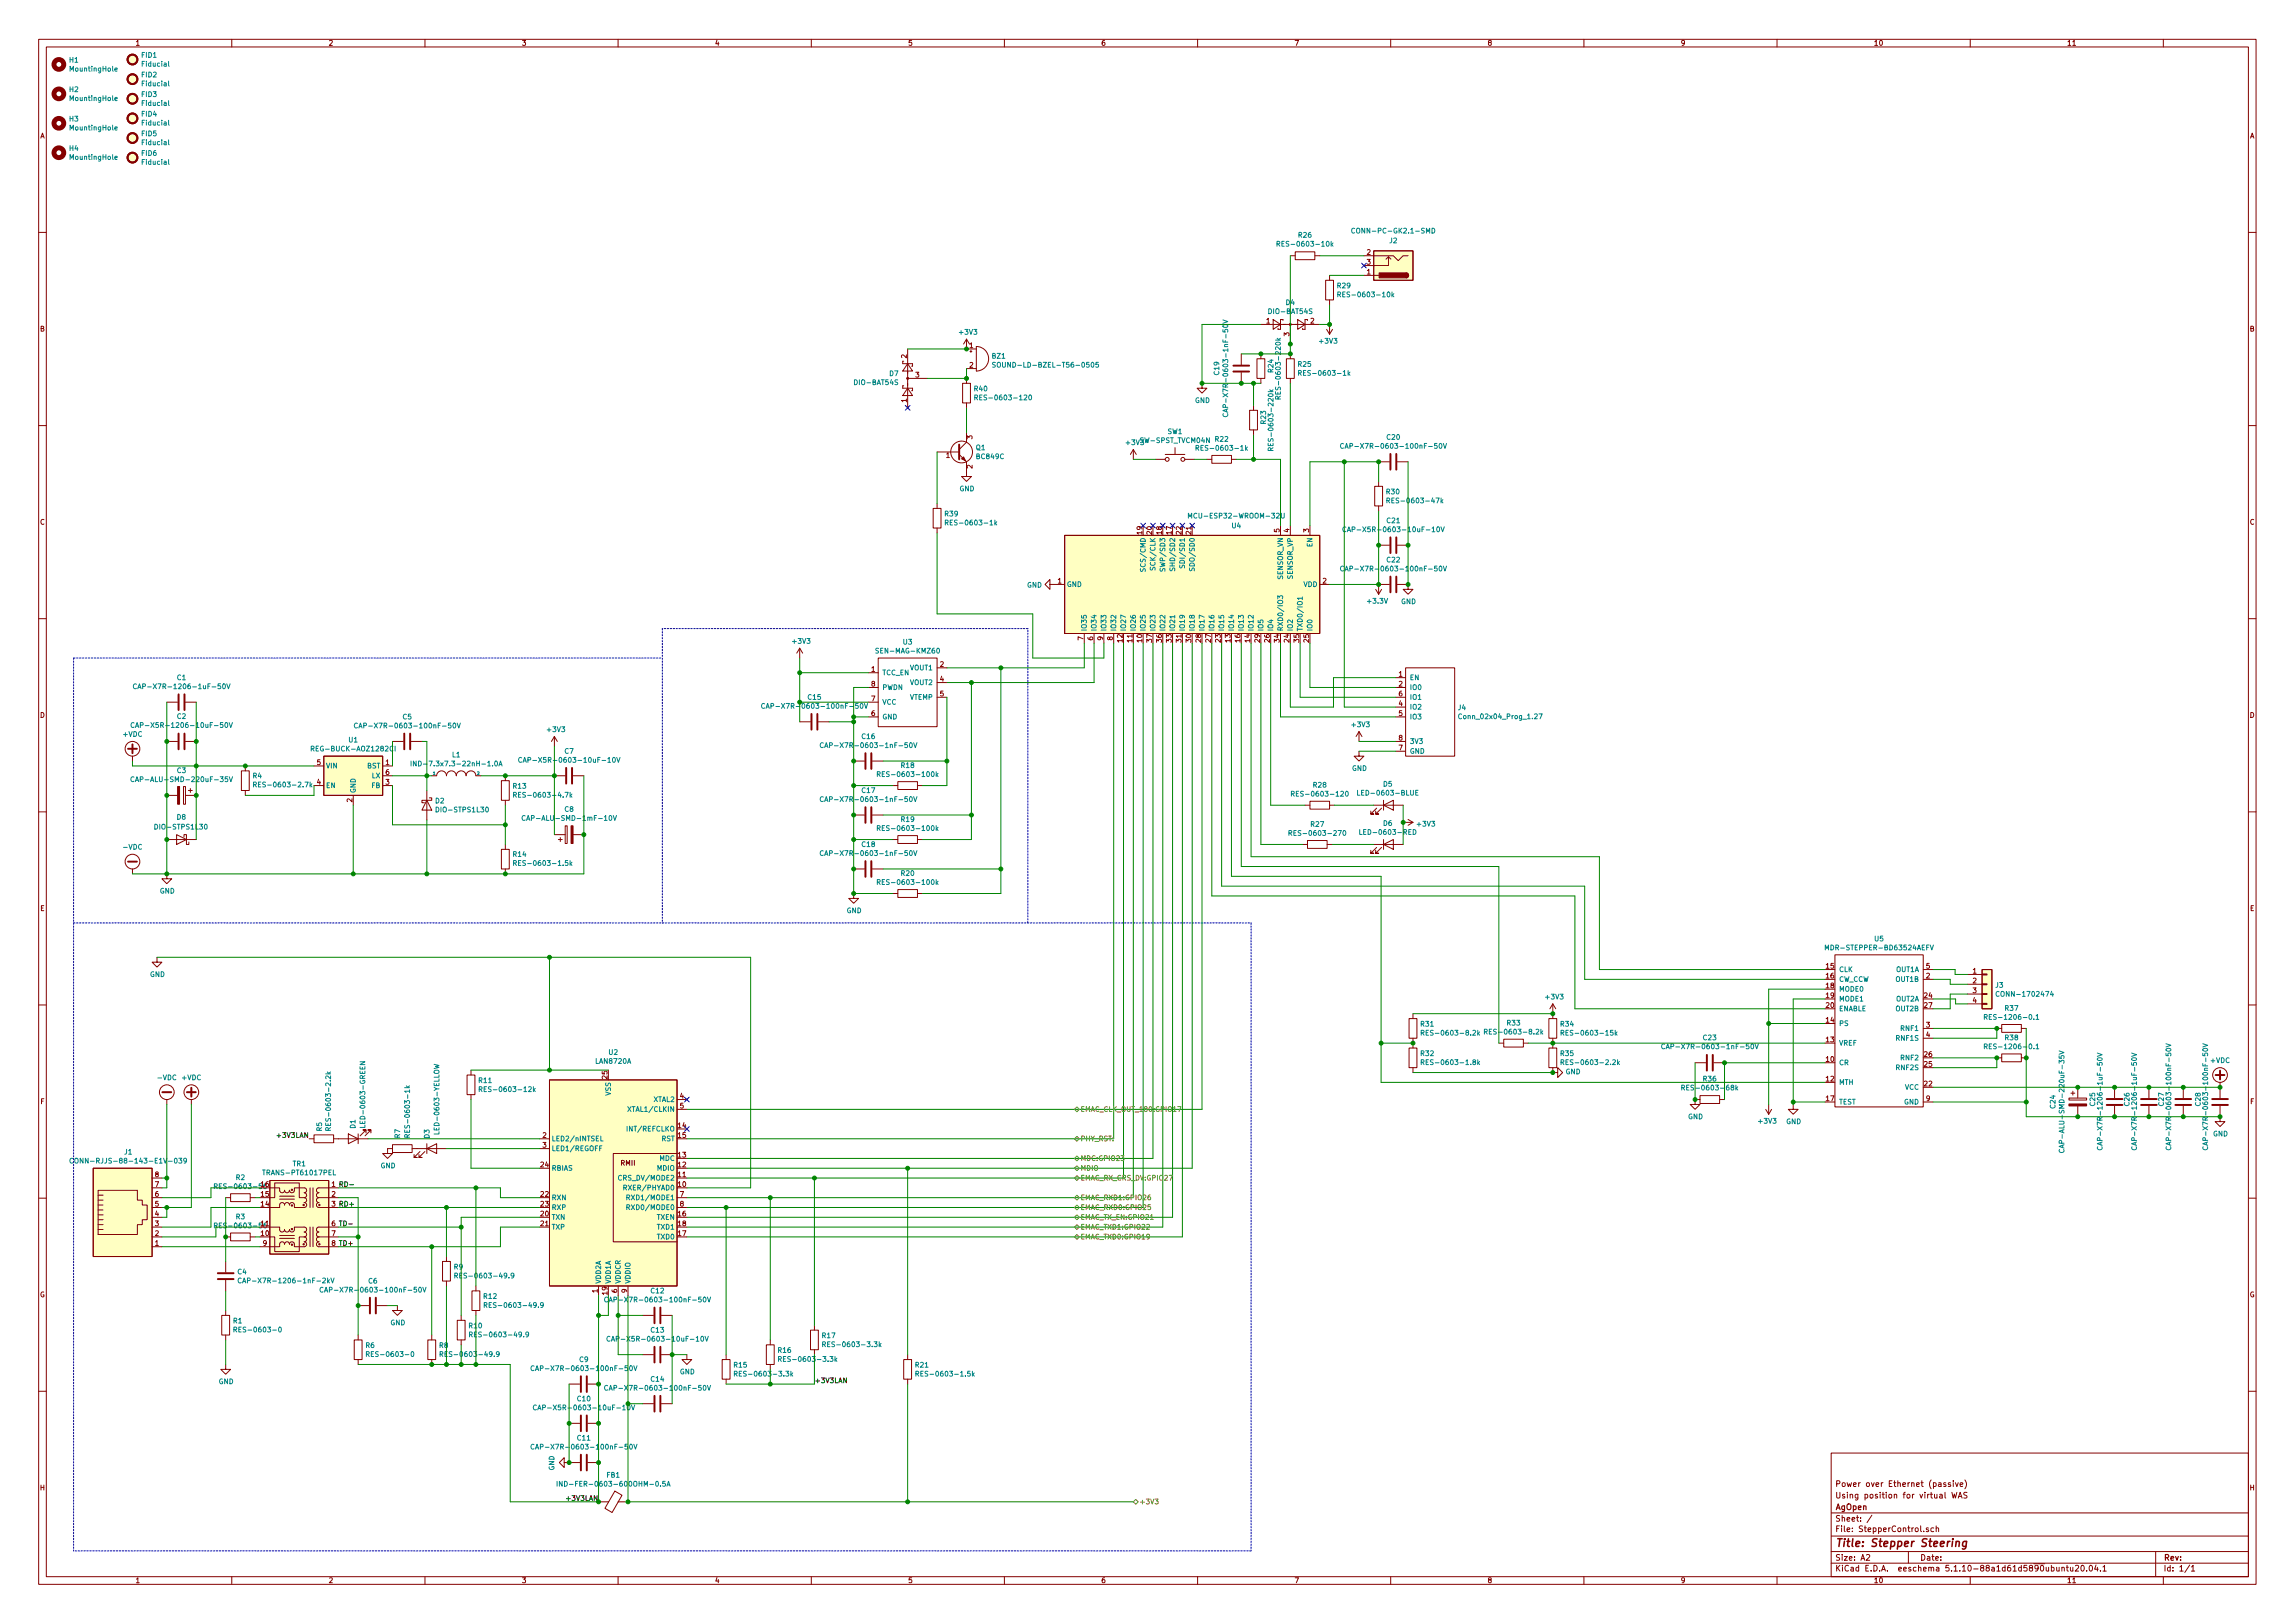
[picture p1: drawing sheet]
<svg xmlns="http://www.w3.org/2000/svg" width="594mm" height="420mm" viewBox="0 0 594 420" stroke-linecap="round" stroke-linejoin="round" font-family="sans-serif">
<defs><g id="words">
<text font-size="2.8" fill="#840000" x="475" y="400.4">Title: Stepper Steering</text>
<g font-size="2.1" fill="#840000">
<text x="475" y="387.9">Using position for virtual WAS</text>
<text x="475" y="384.9">Power over Ethernet (passive)</text>
<text x="475" y="393.9">Sheet: /</text>
<text x="475" y="390.9">AgOpen</text>
<text x="475" y="396.6">File: StepperControl.sch</text>
<text x="475" y="406.8">KiCad E.D.A. eeschema 5.1.10-88a1d61d5890ubuntu20.04.1</text>
<text x="475" y="404">Size: A2</text>
<text x="497" y="404">Date:</text>
<text x="560" y="404">Rev:</text>
<text x="560" y="406.8">Id: 1/1</text>
</g>
<g font-size="1.8" fill="#840000">
<text x="35" y="11.8">1</text>
<text x="85" y="11.8">2</text>
<text x="135" y="11.8">3</text>
<text x="185" y="11.8">4</text>
<text x="235" y="11.8">5</text>
<text x="285" y="11.8">6</text>
<text x="335" y="11.8">7</text>
<text x="385" y="11.8">8</text>
<text x="435" y="11.8">9</text>
<text x="485" y="11.8">10</text>
<text x="535" y="11.8">11</text>
<text x="10.4" y="35.8">A</text>
<text x="582.4" y="35.8">A</text>
<text x="353.8" y="66">2</text>
<text x="353.8" y="71">1</text>
<text x="353.8" y="68.5">3</text>
<text x="327.8" y="83.7">1</text>
<text x="339.2" y="83.7">2</text>
<text x="10.4" y="85.8">B</text>
<text x="333.8" y="87" transform="rotate(-90 333.8 87)">3</text>
<text x="582.4" y="85.8">B</text>
<text x="234.7" y="92.7" transform="rotate(-90 234.7 92.7)">2</text>
<text x="251" y="90.1">1</text>
<text x="251" y="95.2">2</text>
<text x="237" y="97.7">3</text>
<text x="234.7" y="104.2" transform="rotate(-90 234.7 104.2)">1</text>
<text x="251.7" y="113.7" transform="rotate(-90 251.7 113.7)">3</text>
<text x="244.9" y="118.5">1</text>
<text x="251.7" y="121.3" transform="rotate(-90 251.7 121.3)">2</text>
<text x="10.4" y="135.8">C</text>
<text x="331.2" y="137.8" transform="rotate(-90 331.2 137.8)">5</text>
<text x="333.8" y="137.8" transform="rotate(-90 333.8 137.8)">4</text>
<text x="338.8" y="137.8" transform="rotate(-90 338.8 137.8)">3</text>
<text x="582.4" y="135.8">C</text>
<text x="295.7" y="138.3" transform="rotate(-90 295.7 138.3)">19</text>
<text x="298.2" y="138.3" transform="rotate(-90 298.2 138.3)">20</text>
<text x="300.7" y="138.3" transform="rotate(-90 300.7 138.3)">18</text>
<text x="303.3" y="138.3" transform="rotate(-90 303.3 138.3)">17</text>
<text x="305.8" y="138.3" transform="rotate(-90 305.8 138.3)">22</text>
<text x="308.4" y="138.3" transform="rotate(-90 308.4 138.3)">21</text>
<text x="273.8" y="151">1</text>
<text x="342.4" y="151">2</text>
<text x="280.4" y="165.8" transform="rotate(-90 280.4 165.8)">7</text>
<text x="283" y="165.8" transform="rotate(-90 283 165.8)">6</text>
<text x="285.5" y="165.8" transform="rotate(-90 285.5 165.8)">9</text>
<text x="288" y="165.8" transform="rotate(-90 288 165.8)">8</text>
<text x="290.6" y="166.2" transform="rotate(-90 290.6 166.2)">12</text>
<text x="293.1" y="166.2" transform="rotate(-90 293.1 166.2)">11</text>
<text x="295.7" y="166.2" transform="rotate(-90 295.7 166.2)">10</text>
<text x="298.2" y="166.2" transform="rotate(-90 298.2 166.2)">37</text>
<text x="300.7" y="166.2" transform="rotate(-90 300.7 166.2)">36</text>
<text x="303.3" y="166.2" transform="rotate(-90 303.3 166.2)">33</text>
<text x="305.8" y="166.2" transform="rotate(-90 305.8 166.2)">31</text>
<text x="308.4" y="166.2" transform="rotate(-90 308.4 166.2)">30</text>
<text x="310.9" y="166.2" transform="rotate(-90 310.9 166.2)">28</text>
<text x="313.4" y="166.2" transform="rotate(-90 313.4 166.2)">27</text>
<text x="316" y="166.2" transform="rotate(-90 316 166.2)">23</text>
<text x="318.5" y="166.2" transform="rotate(-90 318.5 166.2)">13</text>
<text x="321.1" y="166.2" transform="rotate(-90 321.1 166.2)">16</text>
<text x="323.6" y="166.2" transform="rotate(-90 323.6 166.2)">14</text>
<text x="326.1" y="166.2" transform="rotate(-90 326.1 166.2)">29</text>
<text x="328.7" y="166.2" transform="rotate(-90 328.7 166.2)">26</text>
<text x="331.2" y="166.2" transform="rotate(-90 331.2 166.2)">34</text>
<text x="333.8" y="166.2" transform="rotate(-90 333.8 166.2)">24</text>
<text x="336.3" y="166.2" transform="rotate(-90 336.3 166.2)">35</text>
<text x="338.8" y="166.2" transform="rotate(-90 338.8 166.2)">25</text>
<text x="225.6" y="173.9">1</text>
<text x="243.4" y="172.6">2</text>
<text x="225.6" y="177.7">8</text>
<text x="243.4" y="176.4">4</text>
<text x="362.1" y="175.2">1</text>
<text x="362.1" y="177.7">2</text>
<text x="10.4" y="185.8">D</text>
<text x="225.6" y="185.3">6</text>
<text x="225.6" y="181.5">7</text>
<text x="243.4" y="180.3">5</text>
<text x="362.1" y="182.8">4</text>
<text x="362.1" y="185.3">5</text>
<text x="362.1" y="180.3">6</text>
<text x="582.4" y="185.8">D</text>
<text x="362.1" y="191.7">8</text>
<text x="362.1" y="194.2">7</text>
<text x="82.1" y="203.1">4</text>
<text x="82.1" y="198">5</text>
<text x="99.8" y="198">1</text>
<text x="99.8" y="203.1">3</text>
<text x="99.8" y="200.6">6</text>
<text x="91.2" y="207.7" transform="rotate(-90 91.2 207.7)">2</text>
<text x="10.4" y="235.8">E</text>
<text x="582.4" y="235.8">E</text>
<text x="472.7" y="250.7">15</text>
<text x="498.6" y="250.7">5</text>
<text x="472.7" y="253.3">16</text>
<text x="472.7" y="255.8">18</text>
<text x="498.6" y="253.3">2</text>
<text x="510.7" y="252">1</text>
<text x="510.7" y="254.6">2</text>
<text x="510.7" y="257.1">3</text>
<text x="472.7" y="258.4">19</text>
<text x="472.7" y="260.9">20</text>
<text x="498.1" y="258.4">24</text>
<text x="498.1" y="260.9">27</text>
<text x="510.7" y="259.6">4</text>
<text x="472.7" y="269.8">13</text>
<text x="472.7" y="264.7">14</text>
<text x="498.6" y="266">3</text>
<text x="498.6" y="268.5">4</text>
<text x="472.7" y="274.9">10</text>
<text x="498.1" y="273.6">26</text>
<text x="157.2" y="279.3" transform="rotate(-90 157.2 279.3)">25</text>
<text x="472.7" y="280">12</text>
<text x="498.1" y="281.2">22</text>
<text x="498.1" y="276.1">25</text>
<text x="10.5" y="285.8">F</text>
<text x="176" y="284.4">4</text>
<text x="176" y="286.9">5</text>
<text x="472.7" y="285">17</text>
<text x="498.6" y="285">9</text>
<text x="582.5" y="285.8">F</text>
<text x="175.6" y="292">14</text>
<text x="140.5" y="294.6">2</text>
<text x="140.5" y="297.1">3</text>
<text x="175.6" y="299.6">13</text>
<text x="175.6" y="294.6">15</text>
<text x="40.2" y="304.7">8</text>
<text x="140" y="302.2">24</text>
<text x="160.7" y="301.7">RMII</text>
<text x="175.6" y="304.7">11</text>
<text x="175.6" y="302.2">12</text>
<text x="40.2" y="309.8">6</text>
<text x="40.2" y="307.3">7</text>
<text x="67.6" y="309.8">15</text>
<text x="67.6" y="307.3">16</text>
<text x="85.9" y="309.8">2</text>
<text x="140" y="309.8">22</text>
<text x="175.6" y="307.3">10</text>
<text x="176" y="309.8">7</text>
<text x="40.2" y="317.4">3</text>
<text x="40.2" y="314.9">4</text>
<text x="40.2" y="312.3">5</text>
<text x="67.6" y="317.4">11</text>
<text x="67.6" y="312.3">14</text>
<text x="140" y="314.9">20</text>
<text x="140" y="317.4">21</text>
<text x="140" y="312.3">23</text>
<text x="175.6" y="314.9">16</text>
<text x="175.6" y="317.4">18</text>
<text x="176" y="312.3">8</text>
<text x="40.2" y="322.5">1</text>
<text x="40.2" y="320">2</text>
<text x="67.6" y="320">10</text>
<text x="68.1" y="322.5">9</text>
<text x="85.9" y="320">7</text>
<text x="175.6" y="320">17</text>
<text x="10.3" y="335.8">G</text>
<text x="154.7" y="334.7" transform="rotate(-90 154.7 334.7)">1</text>
<text x="157.2" y="335.1" transform="rotate(-90 157.2 335.1)">19</text>
<text x="159.8" y="334.7" transform="rotate(-90 159.8 334.7)">6</text>
<text x="162.3" y="334.7" transform="rotate(-90 162.3 334.7)">9</text>
<text x="582.3" y="335.8">G</text>
<text x="10.4" y="385.8">H</text>
<text x="582.4" y="385.8">H</text>
<text x="35" y="409.8">1</text>
<text x="85" y="409.8">2</text>
<text x="135" y="409.8">3</text>
<text x="185" y="409.8">4</text>
<text x="235" y="409.8">5</text>
<text x="285" y="409.8">6</text>
<text x="335" y="409.8">7</text>
<text x="385" y="409.8">8</text>
<text x="435" y="409.8">9</text>
<text x="485" y="409.8">10</text>
<text x="535" y="409.8">11</text>
</g>
<g font-size="1.8" fill="#008484">
<text x="18" y="16.2">H1</text>
<text x="36.7" y="14.9">FID1</text>
<text x="36.9" y="17.2">Fiducial</text>
<text x="18" y="23.8">H2</text>
<text x="18.3" y="18.5">MountingHole</text>
<text x="36.7" y="20">FID2</text>
<text x="36.9" y="22.3">Fiducial</text>
<text x="18.3" y="26.1">MountingHole</text>
<text x="36.7" y="25.1">FID3</text>
<text x="36.9" y="27.4">Fiducial</text>
<text x="18" y="31.4">H3</text>
<text x="18.3" y="33.7">MountingHole</text>
<text x="36.7" y="30.2">FID4</text>
<text x="36.7" y="35.2">FID5</text>
<text x="36.9" y="32.5">Fiducial</text>
<text x="18" y="39.1">H4</text>
<text x="18.3" y="41.4">MountingHole</text>
<text x="36.7" y="40.3">FID6</text>
<text x="36.9" y="37.6">Fiducial</text>
<text x="36.9" y="42.6">Fiducial</text>
<text x="332" y="63.8">RES-0603-10k</text>
<text x="336.2" y="61.5">R26</text>
<text x="351.4" y="60.4">CONN-PC-GK2.1-SMD</text>
<text x="359.7" y="63">J2</text>
<text x="346.2" y="74.6">R29</text>
<text x="347.7" y="76.9">RES-0603-10k</text>
<text x="328.8" y="81.3">DIO-BAT54S</text>
<text x="332.9" y="79">D4</text>
<text x="248.5" y="86.6">+3V3</text>
<text x="341.7" y="88.9">+3V3</text>
<text x="256.8" y="92.8">BZ1</text>
<text x="259.3" y="95.1">SOUND-LD-BZEL-T56-0505</text>
<text x="336.1" y="94.9">R25</text>
<text x="221.5" y="99.7">DIO-BAT54S</text>
<text x="230.3" y="97.3">D7</text>
<text x="252.2" y="101.3">R40</text>
<text x="315.6" y="97" transform="rotate(-90 315.6 97)">C19</text>
<text x="329.6" y="96.4" transform="rotate(-90 329.6 96.4)">R24</text>
<text x="331.5" y="101.8" transform="rotate(-90 331.5 101.8)">RES-0603-220k</text>
<text x="337.4" y="97.2">RES-0603-1k</text>
<text x="253.8" y="103.6">RES-0603-120</text>
<text x="309.3" y="104.3">GND</text>
<text x="317.9" y="105.3" transform="rotate(-90 317.9 105.3)">CAP-X7R-0603-1nF-50V</text>
<text x="302.3" y="112.4">SW1</text>
<text x="327.7" y="109.7" transform="rotate(-90 327.7 109.7)">R23</text>
<text x="359.1" y="113.8">C20</text>
<text x="252.7" y="116.5">Q1</text>
<text x="252.9" y="118.8">BC849C</text>
<text x="291.7" y="115.2">+3V3</text>
<text x="295.5" y="114.7">SW-SPST_TVCM04N</text>
<text x="310.9" y="116.7">RES-0603-1k</text>
<text x="314.6" y="114.3">R22</text>
<text x="329.6" y="115.1" transform="rotate(-90 329.6 115.1)">RES-0603-220k</text>
<text x="349.8" y="116.1">CAP-X7R-0603-100nF-50V</text>
<text x="248.4" y="127.2">GND</text>
<text x="358.9" y="128">R30</text>
<text x="360.4" y="130.3">RES-0603-47k</text>
<text x="244.6" y="133.7">R39</text>
<text x="246" y="136">RES-0603-1k</text>
<text x="309.2" y="134.2">MCU-ESP32-WROOM-32U</text>
<text x="318.9" y="136.7">U4</text>
<text x="350.3" y="137.7">CAP-X5R-0603-10uF-10V</text>
<text x="359.1" y="135.4">C21</text>
<text x="339.7" y="141.6" transform="rotate(-90 339.7 141.6)">EN</text>
<text x="296.5" y="147.3" transform="rotate(-90 296.5 147.3)">SCS/CMD</text>
<text x="299.1" y="147" transform="rotate(-90 299.1 147)">SCK/CLK</text>
<text x="301.6" y="147.1" transform="rotate(-90 301.6 147.1)">SWP/SD3</text>
<text x="304.2" y="146.8" transform="rotate(-90 304.2 146.8)">SHD/SD2</text>
<text x="306.7" y="146" transform="rotate(-90 306.7 146)">SDI/SD1</text>
<text x="309.2" y="146.9" transform="rotate(-90 309.2 146.9)">SDO/SD0</text>
<text x="334.6" y="149.9" transform="rotate(-90 334.6 149.9)">SENSOR_VP</text>
<text x="349.8" y="147.9">CAP-X7R-0603-100nF-50V</text>
<text x="359.1" y="145.6">C22</text>
<text x="265.8" y="152.1">GND</text>
<text x="276.1" y="151.9">GND</text>
<text x="332.1" y="150" transform="rotate(-90 332.1 150)">SENSOR_VN</text>
<text x="337.4" y="151.9">VDD</text>
<text x="354.2" y="156.3">+3.3V</text>
<text x="362.7" y="156.4">GND</text>
<text x="205.3" y="166.6">+3V3</text>
<text x="233.8" y="166.8">U3</text>
<text x="281.3" y="163.5" transform="rotate(-90 281.3 163.5)">IO35</text>
<text x="283.8" y="163.5" transform="rotate(-90 283.8 163.5)">IO34</text>
<text x="286.4" y="163.5" transform="rotate(-90 286.4 163.5)">IO33</text>
<text x="288.9" y="163.5" transform="rotate(-90 288.9 163.5)">IO32</text>
<text x="291.5" y="163.5" transform="rotate(-90 291.5 163.5)">IO27</text>
<text x="294" y="163.5" transform="rotate(-90 294 163.5)">IO26</text>
<text x="296.5" y="163.5" transform="rotate(-90 296.5 163.5)">IO25</text>
<text x="299.1" y="163.5" transform="rotate(-90 299.1 163.5)">IO23</text>
<text x="301.6" y="163.5" transform="rotate(-90 301.6 163.5)">IO22</text>
<text x="304.2" y="163.5" transform="rotate(-90 304.2 163.5)">IO21</text>
<text x="306.7" y="163.5" transform="rotate(-90 306.7 163.5)">IO19</text>
<text x="309.2" y="163.5" transform="rotate(-90 309.2 163.5)">IO18</text>
<text x="311.8" y="163.5" transform="rotate(-90 311.8 163.5)">IO17</text>
<text x="314.3" y="163.5" transform="rotate(-90 314.3 163.5)">IO16</text>
<text x="316.9" y="163.5" transform="rotate(-90 316.9 163.5)">IO15</text>
<text x="319.4" y="163.5" transform="rotate(-90 319.4 163.5)">IO14</text>
<text x="321.9" y="163.5" transform="rotate(-90 321.9 163.5)">IO13</text>
<text x="324.5" y="163.5" transform="rotate(-90 324.5 163.5)">IO12</text>
<text x="327" y="163.5" transform="rotate(-90 327 163.5)">IO5</text>
<text x="329.6" y="163.5" transform="rotate(-90 329.6 163.5)">IO4</text>
<text x="332.1" y="163.5" transform="rotate(-90 332.1 163.5)">RXD0/IO3</text>
<text x="334.6" y="163.5" transform="rotate(-90 334.6 163.5)">IO2</text>
<text x="337.2" y="163.5" transform="rotate(-90 337.2 163.5)">TXD0/IO1</text>
<text x="339.7" y="163.5" transform="rotate(-90 339.7 163.5)">IO0</text>
<text x="227.6" y="169.2">SEN-MAG-KMZ60</text>
<text x="235.7" y="173.5">VOUT1</text>
<text x="37.1" y="178.4">CAP-X7R-1206-1uF-50V</text>
<text x="45.9" y="176.1">C1</text>
<text x="228.3" y="174.8">TCC_EN</text>
<text x="228.3" y="178.6">PWDN</text>
<text x="235.7" y="177.3">VOUT2</text>
<text x="364.9" y="176.1">EN</text>
<text x="364.9" y="178.6">IO0</text>
<text x="200" y="183.5">CAP-X7R-0603-100nF-50V</text>
<text x="209.2" y="181.1">C15</text>
<text x="228.3" y="182.4">VCC</text>
<text x="235.5" y="181.1">VTEMP</text>
<text x="364.9" y="183.7">IO2</text>
<text x="364.9" y="181.1">IO1</text>
<text x="377.5" y="183.8">J4</text>
<text x="31.9" y="190.7">+VDC</text>
<text x="36.6" y="188.4">CAP-X5R-1206-10uF-50V</text>
<text x="45.9" y="186.1">C2</text>
<text x="94.6" y="188.5">CAP-X7R-0603-100nF-50V</text>
<text x="104.3" y="186.2">C5</text>
<text x="141.8" y="189.5">+3V3</text>
<text x="223.2" y="191.3">C16</text>
<text x="228.3" y="186.2">GND</text>
<text x="350.1" y="188.2">+3V3</text>
<text x="364.9" y="186.2">IO3</text>
<text x="378.4" y="186.1">Conn_02x04_Prog_1.27</text>
<text x="81.7" y="194.5">REG-BUCK-AOZ1282CI</text>
<text x="90.3" y="192.2">U1</text>
<text x="117.1" y="196.1">L1</text>
<text x="137" y="197.4">CAP-X5R-0603-10uF-10V</text>
<text x="146.2" y="195.1">C7</text>
<text x="214.9" y="193.6">CAP-X7R-0603-1nF-50V</text>
<text x="364.9" y="195.1">GND</text>
<text x="364.9" y="192.6">3V3</text>
<text x="36" y="202.4">CAP-ALU-SMD-220uF-35V</text>
<text x="45.9" y="200.1">C3</text>
<text x="65.5" y="201.5">R4</text>
<text x="67.1" y="203.8">RES-0603-2.7k</text>
<text x="84.3" y="198.9">VIN</text>
<text x="95" y="198.9">BST</text>
<text x="96.3" y="201.5">LX</text>
<text x="108.7" y="198.4">IND-7.3x7.3-22nH-1.0A</text>
<text x="228.6" y="201.1">RES-0603-100k</text>
<text x="233.3" y="198.8">R18</text>
<text x="340" y="203.9">R28</text>
<text x="350" y="199.6">GND</text>
<text x="358.1" y="203.6">D5</text>
<text x="84.3" y="204">EN</text>
<text x="92.1" y="205.4" transform="rotate(-90 92.1 205.4)">GND</text>
<text x="96.2" y="204">FB</text>
<text x="112.7" y="208">D2</text>
<text x="132.9" y="204.2">R13</text>
<text x="134.4" y="206.5">RES-0603-4.7k</text>
<text x="214.9" y="207.6">CAP-X7R-0603-1nF-50V</text>
<text x="223.2" y="205.3">C17</text>
<text x="335.8" y="206.2">RES-0603-120</text>
<text x="352.5" y="205.9">LED-0603-BLUE</text>
<text x="40.6" y="214.7">DIO-STPS1L30</text>
<text x="45.8" y="212.2">D8</text>
<text x="113.4" y="210.3">DIO-STPS1L30</text>
<text x="137.1" y="212.5">CAP-ALU-SMD-1mF-10V</text>
<text x="146.2" y="210.2">C8</text>
<text x="228.6" y="215.1">RES-0603-100k</text>
<text x="233.3" y="212.8">R19</text>
<text x="339.4" y="214">R27</text>
<text x="358.1" y="213.8">D6</text>
<text x="367" y="214">+3V3</text>
<text x="32.1" y="219.9">-VDC</text>
<text x="132.9" y="221.8">R14</text>
<text x="214.9" y="221.6">CAP-X7R-0603-1nF-50V</text>
<text x="223.2" y="219.2">C18</text>
<text x="335.2" y="216.3">RES-0603-270</text>
<text x="353" y="216.1">LED-0603-RED</text>
<text x="134.4" y="224.1">RES-0603-1.5k</text>
<text x="233.3" y="226.7">R20</text>
<text x="41.4" y="231.3">GND</text>
<text x="228.6" y="229">RES-0603-100k</text>
<text x="219.2" y="236.4">GND</text>
<text x="473.6" y="246">MDR-STEPPER-BD63524AEFV</text>
<text x="485.3" y="243.7">U5</text>
<text x="476" y="251.6">CLK</text>
<text x="490.8" y="251.6">OUT1A</text>
<text x="38.8" y="252.9">GND</text>
<text x="476" y="254.2">CW_CCW</text>
<text x="476" y="256.7">MODE0</text>
<text x="490.8" y="254.2">OUT1B</text>
<text x="516.6" y="255.7">J3</text>
<text x="400.3" y="258.7">+3V3</text>
<text x="476" y="259.2">MODE1</text>
<text x="476" y="261.8">ENABLE</text>
<text x="490.8" y="259.2">OUT2A</text>
<text x="490.8" y="261.8">OUT2B</text>
<text x="515.1" y="264">RES-1206-0.1</text>
<text x="517.8" y="258">CONN-1702474</text>
<text x="519.1" y="261.7">R37</text>
<text x="367.8" y="265.8">R31</text>
<text x="369.3" y="268.1">RES-0603-8.2k</text>
<text x="385.7" y="267.8">RES-0603-8.2k</text>
<text x="390.2" y="265.5">R33</text>
<text x="404" y="265.8">R34</text>
<text x="405.5" y="268.1">RES-0603-15k</text>
<text x="440.9" y="269.3">C23</text>
<text x="476" y="265.6">PS</text>
<text x="491" y="269.4">RNF1S</text>
<text x="492.2" y="266.9">RNF1</text>
<text x="519.1" y="269.3">R38</text>
<text x="154.3" y="275.4">LAN8720A</text>
<text x="157.6" y="273.1">U2</text>
<text x="367.8" y="273.4">R32</text>
<text x="369.3" y="275.7">RES-0603-1.8k</text>
<text x="404" y="273.4">R35</text>
<text x="405.5" y="275.7">RES-0603-2.2k</text>
<text x="432.7" y="271.6">CAP-X7R-0603-1nF-50V</text>
<text x="476" y="275.8">CR</text>
<text x="476" y="270.7">VREF</text>
<text x="492.2" y="274.5">RNF2</text>
<text x="515.1" y="271.6">RES-1206-0.1</text>
<text x="572.3" y="275.2">+VDC</text>
<text x="41" y="279.6">-VDC</text>
<text x="47.1" y="279.6">+VDC</text>
<text x="124" y="280.4">R11</text>
<text x="405.3" y="278.1">GND</text>
<text x="440.9" y="280">R36</text>
<text x="476" y="280.8">MTH</text>
<text x="491" y="277">RNF2S</text>
<text x="125.5" y="282.7">RES-0603-12k</text>
<text x="158.1" y="283.6" transform="rotate(-90 158.1 283.6)">VSS</text>
<text x="163.2" y="287.8">XTAL1/CLKIN</text>
<text x="169.1" y="285.3">XTAL2</text>
<text x="436.7" y="282.3">RES-0603-68k</text>
<text x="476" y="285.9">TEST</text>
<text x="492.9" y="285.9">GND</text>
<text x="493.1" y="282.1">VCC</text>
<text x="532.1" y="286.9" transform="rotate(-90 532.1 286.9)">C24</text>
<text x="542.3" y="286.2" transform="rotate(-90 542.3 286.2)">C25</text>
<text x="551.2" y="286.2" transform="rotate(-90 551.2 286.2)">C26</text>
<text x="560.1" y="286.2" transform="rotate(-90 560.1 286.2)">C27</text>
<text x="569.6" y="286.2" transform="rotate(-90 569.6 286.2)">C28</text>
<text x="83.3" y="292.8" transform="rotate(-90 83.3 292.8)">R5</text>
<text x="85.6" y="291.2" transform="rotate(-90 85.6 291.2)">RES-0603-2.2k</text>
<text x="92" y="292.1" transform="rotate(-90 92 292.1)">D1</text>
<text x="94.5" y="290.8" transform="rotate(-90 94.5 290.8)">LED-0603-GREEN</text>
<text x="106.1" y="293.2" transform="rotate(-90 106.1 293.2)">RES-0603-1k</text>
<text x="113.7" y="292.7" transform="rotate(-90 113.7 292.7)">LED-0603-YELLOW</text>
<text x="162.9" y="292.9">INT/REFCLKO</text>
<text x="437" y="289.7">GND</text>
<text x="455.4" y="290.9">+3V3</text>
<text x="462.4" y="291">GND</text>
<text x="32.2" y="298.9">J1</text>
<text x="103.6" y="294.6" transform="rotate(-90 103.6 294.6)">R7</text>
<text x="111.2" y="294.7" transform="rotate(-90 111.2 294.7)">D3</text>
<text x="142.7" y="295.4">LED2/nINTSEL</text>
<text x="142.7" y="298">LED1/REGOFF</text>
<text x="171.2" y="295.4">RST</text>
<text x="534.4" y="296.2" transform="rotate(-90 534.4 296.2)">CAP-ALU-SMD-220uF-35V</text>
<text x="544.2" y="295.1" transform="rotate(-90 544.2 295.1)">CAP-X7R-1206-1uF-50V</text>
<text x="553.1" y="295.1" transform="rotate(-90 553.1 295.1)">CAP-X7R-1206-1uF-50V</text>
<text x="562" y="294.8" transform="rotate(-90 562 294.8)">CAP-X7R-0603-100nF-50V</text>
<text x="571.6" y="294.8" transform="rotate(-90 571.6 294.8)">CAP-X7R-0603-100nF-50V</text>
<text x="572.8" y="294.2">GND</text>
<text x="21.3" y="301.2">CONN-RJJS-88-143-E1V-039</text>
<text x="61.1" y="305.5">R2</text>
<text x="68.8" y="304.2">TRANS-PT61017PEL</text>
<text x="75.8" y="301.9">TR1</text>
<text x="98.5" y="302.4">GND</text>
<text x="142.7" y="303.1">RBIAS</text>
<text x="160.8" y="305.6">CRS_DV/MODE2</text>
<text x="170.1" y="303.1">MDIO</text>
<text x="170.7" y="300.5">MDC</text>
<text x="56.9" y="307.8">RES-0603-56</text>
<text x="142.7" y="310.7">RXN</text>
<text x="162.2" y="308.1">RXER/PHYAD0</text>
<text x="163.2" y="310.7">RXD1/MODE1</text>
<text x="56.9" y="317.9">RES-0603-56</text>
<text x="61.1" y="315.6">R3</text>
<text x="142.7" y="315.8">TXN</text>
<text x="142.7" y="313.2">RXP</text>
<text x="163.2" y="313.2">RXD0/MODE0</text>
<text x="170" y="315.8">TXEN</text>
<text x="142.7" y="318.3">TXP</text>
<text x="170.2" y="320.8">TXD0</text>
<text x="170.2" y="318.3">TXD1</text>
<text x="61.5" y="329.9">C4</text>
<text x="117.6" y="328.6">R9</text>
<text x="64.1" y="332.2">CAP-X7R-1206-1nF-2kV</text>
<text x="85.7" y="334.6">CAP-X7R-0603-100nF-50V</text>
<text x="95.4" y="332.3">C6</text>
<text x="119.3" y="330.9">RES-0603-49.9</text>
<text x="155.6" y="332.4" transform="rotate(-90 155.6 332.4)">VDD2A</text>
<text x="158.1" y="332.4" transform="rotate(-90 158.1 332.4)">VDD1A</text>
<text x="160.7" y="332.4" transform="rotate(-90 160.7 332.4)">VDDCR</text>
<text x="163.2" y="332.4" transform="rotate(-90 163.2 332.4)">VDDIO</text>
<text x="168.6" y="334.8">C12</text>
<text x="125.2" y="336.2">R12</text>
<text x="126.9" y="338.5">RES-0603-49.9</text>
<text x="159.3" y="337.1">CAP-X7R-0603-100nF-50V</text>
<text x="60.4" y="342.6">R1</text>
<text x="61.8" y="344.9">RES-0603-0</text>
<text x="101" y="343.1">GND</text>
<text x="121.4" y="343.9">R10</text>
<text x="123.1" y="346.2">RES-0603-49.9</text>
<text x="159.8" y="347.3">CAP-X5R-0603-10uF-10V</text>
<text x="168.6" y="345">C13</text>
<text x="212.9" y="346.4">R17</text>
<text x="94.7" y="348.9">R6</text>
<text x="96.1" y="351.2">RES-0603-0</text>
<text x="113.7" y="348.9">R8</text>
<text x="115.4" y="351.2">RES-0603-49.9</text>
<text x="150" y="352.6">C9</text>
<text x="201.4" y="350.2">R16</text>
<text x="203" y="352.5">RES-0603-3.3k</text>
<text x="214.4" y="348.7">RES-0603-3.3k</text>
<text x="56.6" y="358.3">GND</text>
<text x="140.3" y="354.9">CAP-X7R-0603-100nF-50V</text>
<text x="159.3" y="360">CAP-X7R-0603-100nF-50V</text>
<text x="168.6" y="357.7">C14</text>
<text x="176" y="355.8">GND</text>
<text x="190" y="354">R15</text>
<text x="191.5" y="356.3">RES-0603-3.3k</text>
<text x="237" y="354">R21</text>
<text x="238.5" y="356.3">RES-0603-1.5k</text>
<text x="140.8" y="365.1">CAP-X5R-0603-10uF-10V</text>
<text x="149.5" y="362.8">C10</text>
<text x="140.3" y="375.2">CAP-X7R-0603-100nF-50V</text>
<text x="149.5" y="372.9">C11</text>
<text x="143.5" y="380.7" transform="rotate(-90 143.5 380.7)">GND</text>
<text x="157.1" y="382.5">FB1</text>
<text x="146.9" y="384.8">IND-FER-0603-600OHM-0.5A</text>
</g>
<g font-size="1.8" fill="#848400">
<text x="279.7" y="287.8">EMAC_CLK_OUT_180:GPIO17</text>
<text x="279.7" y="295.4">PHY_RST:</text>
<text x="279.7" y="303.1">MDIO</text>
<text x="279.7" y="300.5">MDC:GPIO23</text>
<text x="279.7" y="305.6">EMAC_RX_CRS_DV:GPIO27</text>
<text x="279.7" y="310.7">EMAC_RXD1:GPIO26</text>
<text x="279.7" y="315.8">EMAC_TX_EN:GPIO21</text>
<text x="279.7" y="313.2">EMAC_RXD0:GPIO25</text>
<text x="279.7" y="318.3">EMAC_TXD1:GPIO22</text>
<text x="279.7" y="320.8">EMAC_TXD0:GPIO19</text>
<text x="294.9" y="389.4">+3V3</text>
</g>
<g font-size="1.8">
<text x="72.2" y="294.6">+3V3LAN</text>
<text x="85.9" y="307.3">1 RD-</text>
<text x="85.9" y="312.3">3 RD+</text>
<text x="85.9" y="317.4">6 TD-</text>
<text x="85.9" y="322.5">8 TD+</text>
<text x="210.8" y="358.1">+3V3LAN</text>
<text x="147.1" y="388.5">+3V3LAN</text>
</g>
<g font-size="1.1" fill="#008484">
<text x="112.1" y="200.6">1</text>
<text x="123.5" y="200.6">2</text>
</g>
</g></defs>
<g fill="none" stroke="#840000" stroke-width=".26">
<path d="M10 10.2h574v400h-574zM12 12.2h570v396h-570zM60 10.2v2M110 10.2v2M160 10.2v2M210 10.2v2M260 10.2v2M310 10.2v2M360 10.2v2M410 10.2v2M460 10.2v2M510 10.2v2"/>
<path d="M536.5 11.8h.8M560 10.2v2M10 60.2h2M334 66.2h1.3M335.3 65.2h5.1v2h-5.1zM340.4 66.2h1.2M343.2 72.6h2v5h-2zM344.2 71.3v1.3M344.2 77.6v1.3M353.1 66.2h7.6l1.2 1.3 1.3-1.3h1.3M353.1 71.3h3.8M355.6 64.9h10.2v7.7h-10.2z"/>
<path d="M359.4 66.5l-.6 .6M360 67.1l-.6-.6v2.2h-6.3M364 70.7l.4 .1 .2 .4-.2 .5-.4 .2M582 60.2h2M233.9 99.9h-.2v.6h2.5v.6h-.2M233.9 93.5h-.2v.6h2.5v.7h-.2M234.9 94.1l1.3 2h-2.5zM234.9 90.3v15.3M234.9 98h5.1M249.2 99.2h2v5.1h-2zM250.2 87.8v2.5h2.5M250.2 98v1.2"/>
<path d="M250.2 87.8l-.8 1.3M250.2 87.8l.8 1.3M250.2 95.4h2.5M251.1 91h.5M251.3 90.7v.5M252.7 89.7a3.2 3.2 0 0 1 3.2 3.2 3.2 3.2 0 0 1-3.2 3.2zM311.1 99.2v1.3h1.3l-1.3 1.3-1.2-1.3h1.2M321.3 91.6v2.8M321.3 96.4v2.8M325.4 92.9h2v5.1h-2zM326.4 84h15.2M326.4 91.6v1.3"/>
<path d="M326.4 98v1.2M329.6 82.7l1.9 1.3-1.9 1.3zM332.1 83v-.3h-.6v2.6h-.7v-.3M333 92.9h2v5.1h-2zM334 84v5.1M334 91.6v1.3M334 98v1.2M335.9 82.7l1.9 1.3-1.9 1.3zM338.5 83v-.3h-.7v2.6h-.6v-.3M343.4 85.3l.8 1.2M344.2 84v2.5M344.9 85.3l-.7 1.2"/>
<path d="M10 110.2h2M234.9 100.5l1.3 1.9h-2.5zM242.6 117h5.7M248.3 117.6l1.9 1.9v3.9h1.3l-1.3 1.2-1.3-1.2h1.3M250.2 104.3v1.3M250.2 111.9v2.6l-1.9 1.9M293.4 116.4l-.8 1.2M293.4 116.4v2.5M293.4 116.4l.7 1.2M299.1 118.9h2.5M301.6 117.6h5.1M304.2 115.9v1.7"/>
<path d="M306.7 118.9h2.5M312.4 118.9h1.3M313.7 117.9h5.1v2h-5.1zM318.8 118.9h1.2M323.5 106.2h2v5.1h-2zM324.5 104.9v1.3M324.5 111.3v1.3M356.9 119.5h2.8M361.7 119.5h2.8M582 110.2h2M241.6 131.6h2v5.1h-2zM242.6 130.3v1.3"/>
<path d="M242.6 136.7v1.3M275.6 138.6h66v25.4h-66zM331.5 136.1v2.5M334 136.1v2.5M339.1 136.1v2.5M355.9 125.9h2v5.1h-2zM356.9 124.6v1.3M356.9 131v1.2M271.8 151.3v-1.3l-1.3 1.3 1.3 1.3v-1.3h3.8M341.6 151.3h2.6M356.1 152.6l.8 1.2M356.9 141.1h2.8"/>
<path d="M357.6 152.6l-.7 1.2M359.7 151.3h-2.8v2.5M361.7 151.3h2.8v1.3h1.3l-1.3 1.2-1.3-1.2h1.3M361.7 141.1h2.8M10 160.2h2M207 167.8l-.8 1.3M207 167.8v2.5M207 167.8l.8 1.3M224.8 174.2h2.5M224.8 178h2.5M227.3 170.3h15.3v17.8h-15.3zM242.6 172.9h2.5"/>
<path d="M242.6 176.7h2.5M280.7 164v2.5M283.2 164v2.5M285.7 164v2.5M288.3 164v2.5M361.3 178h2.6M361.3 175.4h2.6M363.9 172.9h12.7v22.8h-12.7zM582 160.2h2M34.3 195.7v1.3M43.2 181.8h2.8M43.2 191.9h2.8"/>
<path d="M48 181.8h2.8M48 191.9h2.8M62.5 199.6h2v5h-2zM63.5 198.3v1.3M81.3 198.3h2.5M83.8 195.7h15.3v10.2h-15.3zM99.1 198.3h2.5M101.6 191.9h2.8M106.4 191.9h2.8M143.5 190.7l-.8 1.2M143.5 190.7v2.5M143.5 190.7l.8 1.2"/>
<path d="M207 186.9h2.8M211.8 186.9h2.8M221 197h2.8M224.8 185.6h2.5M224.8 181.8h2.5M225.8 197h2.8M242.6 180.5h2.5M351.8 194.5v1.2h1.3l-1.3 1.3-1.3-1.3h1.3M351.8 189.4l-.8 1.3M351.8 189.4v2.5M351.8 189.4l.8 1.3M361.3 180.5h2.6"/>
<path d="M361.3 185.6h2.6M361.3 191.9h2.6M361.3 183h2.6M361.3 194.5h2.6M10 210.2h2M43.2 217.3h7.6M43.2 205.9h2.8M45.7 216.1l2.6 1.2-2.6 1.3zM47.5 203.6h.5v4.6h-.5zM47.6 216.7v-.6h.7v2.5h.6v-.6M48 205.9h2.8M48.8 204.6h1"/>
<path d="M49.3 204.1v1M63.5 204.6v1.3M81.3 203.4h2.5M91.4 205.9v2.5M99.1 200.8h2.5M99.1 203.4h2.5M110.5 207.2l1.3 2.5h-2.6zM110.5 204.6v7.7M111.1 206.5h.7v.7h-2.6v.6h.7M111.8 200.8h1.2a1.27 1.27 0 0 1 1.3-1.2 1.27 1.27 0 0 1 1.3 1.2 1.27 1.27 0 0 1 1.2-1.2 1.27 1.27 0 0 1 1.3 1.2 1.27 1.27 0 0 1 1.3-1.2 1.27 1.27 0 0 1 1.2 1.2 1.27 1.27 0 0 1 1.3-1.2 1.27 1.27 0 0 1 1.3 1.2h1.3M129.8 202.1h2v5.1h-2zM129.8 219.9h2v5.1h-2z"/>
<path d="M130.8 200.8v1.3M130.8 207.2v1.2M130.8 218.6v1.3M143.5 200.8h2.8M143.5 216.1h2.8M144.5 217.3h1M145 216.8v1M146.3 213.8h.5v4.6h-.5zM148.3 200.8h2.8M148.3 216.1h2.8M221 211h2.8M225.8 211h2.8"/>
<path d="M231.1 217.3h1.3M231.1 203.4h1.3M232.4 216.3h5.1v2.1h-5.1zM232.4 202.4h5.1v2h-5.1zM237.5 217.3h1.3M237.5 203.4h1.3M337.2 218.6h1.3M337.8 208.4h1.3M338.5 217.6h5v2h-5zM339.1 207.4h5.1v2.1h-5.1zM343.5 218.6h1.3M344.2 208.4h1.2"/>
<path d="M355.6 208.4h7.6M355.6 218.6h7.6M356.4 209.2l-1.6 1.5h.8h-.8v-.7M356.4 219.4l-1.6 1.5h.8h-.8v-.8M357.6 209.2l-1.5 1.5h.8h-.8v-.7M357.6 219.4l-1.5 1.5h.8h-.8v-.8M358.1 208.4l2.6-1.2v2.5zM358.1 218.6l2.6-1.3v2.6zM358.1 207.2v2.5M358.1 217.3v2.6M363.2 212.9h2.6M364.5 212.1l1.3 .8"/>
<path d="M365.8 212.9l-1.3 .8M582 210.2h2M34.3 225v1.2M43.2 226.2v1.3h1.2l-1.2 1.3-1.3-1.3h1.3M130.8 225v1.2M221 231.3v1.3h1.2l-1.2 1.2-1.3-1.2h1.3M221 225h2.8M225.8 225h2.8M231.1 231.3h1.3M232.4 230.3h5.1v2h-5.1zM237.5 231.3h1.3M40.6 247.8v1.3h1.3l-1.3 1.3-1.2-1.3h1.2"/>
<path d="M402 259.9l-.8 1.3M402 259.9v3.8M402 259.9l.7 1.3M475 247.2h22.8v39.4h-22.8zM497.8 253.5h2.6M497.8 251h2.6M509.3 252.3h3.8M509.3 254.8h3.8M509.3 257.3h3.8M509.3 259.9h3.8M513.1 251h2.5v10.2h-2.5zM513.1 259.8h1.2v.2h-1.2z"/>
<path d="M513.1 257.2h1.2v.3h-1.2zM513.1 252.1h1.2v.3h-1.2zM513.1 254.7h1.2v.2h-1.2zM10 260.2h2M120.9 278.3h2v5.1h-2zM121.9 277v1.3M142.2 279.6h33.1v53.3h-33.1zM364.7 263.7h2.1v5.1h-2.1zM364.7 271.3h2.1v5.1h-2.1zM365.8 262.4v1.3M365.8 268.8v2.5M365.8 276.4v1.3"/>
<path d="M388 270h1.3M389.3 269h5v2.1h-5zM394.3 270h1.3M400.9 271.3h2.1v5.1h-2.1zM400.9 263.7h2.1v5.1h-2.1zM402 276.4v1.3h1.2v-1.3l1.3 1.3-1.3 1.2v-1.2M402 268.8v2.5M438.8 275.1h2.8M443.6 275.1h2.8M497.8 266.2h2.6M497.8 268.8h2.6M516.9 266.2h1.3"/>
<path d="M516.9 273.9h1.3M518.2 272.8h5v2.1h-5zM518.2 265.2h5v2.1h-5zM523.2 266.2h1.3M523.2 273.9h1.3M582 260.2h2M43.2 284.6v1.3M49.5 284.6v1.3M80 294.8h1.3M81.3 293.8h5.1v2h-5.1zM86.4 294.8h8.8M90.2 293.5l2.5 1.3-2.5 1.3z"/>
<path d="M92.7 293.5v2.6M94.7 293.3v-.8h-.7h.7l-1.5 1.5M96 293.3v-.8h-.8h.8l-1.5 1.5M101.6 296.3h5.1v2.1h-5.1zM101.6 297.3h-1.3v1.3h1.3l-1.3 1.3-1.2-1.3h1.2M106.7 297.3h8.9M108.7 298.1l-1.5 1.5h.7h-.7v-.7M110 298.1l-1.5 1.5h.7h-.7v-.7M110.5 297.3l2.5-1.2v2.5zM110.5 296.1v2.5M121.9 283.4v1.2M139.7 294.8h2.5"/>
<path d="M139.7 297.3h2.5M175.3 298.6h-16.6v22.9h16.6M175.3 284.6h2.5M175.3 287.2h2.5M440.1 283.6h5v2.1h-5zM440.1 284.6h-1.3v1.3h1.3l-1.3 1.3-1.3-1.3h1.3M445.1 284.6h1.3M457.1 287.2l.7 1.3M457.8 285.9v2.6M458.6 287.2l-.8 1.3M464.2 285.9v1.3h1.3l-1.3 1.3-1.3-1.3h1.3M497.8 285.3h2.6"/>
<path d="M535.6 284.3h4.5v.5h-4.5zM536.1 283h1M536.6 282.5v1M537.8 281.5v2.8M537.8 286.3v2.8M547.4 281.5v2.8M547.4 286.3v2.8M556.3 281.5v2.8M556.3 286.3v2.8M565.1 281.5v2.8M565.1 286.3v2.8M574.7 286.3v4.1h1.2l-1.2 1.2-1.3-1.2h1.3"/>
<path d="M574.7 280.2v4.1M10 310.2h2M24.1 302.4h15.3v22.9h-15.3zM25.4 318.3h1.3M25.4 317h1.3M25.4 315.8h1.3M25.4 314.5h1.3M25.4 313.2h1.3M25.4 312h1.3M25.4 308.1h10.2v2.6h1.2v1.3h1.3v3.8h-1.3v1.2h-1.2v2.6h-10.2zM25.4 310.7h1.3M25.4 309.4h1.3"/>
<path d="M39.4 310h2.5M39.4 317.7h2.5M39.4 315.1h2.5M39.4 312.6h2.5M39.4 307.5h2.5M39.4 305h2.5M58.4 310h1.3M59.7 319.2h5.1v2h-5.1zM59.7 309h5.1v2.1h-5.1zM64.8 310h1.2M69.8 305.6h15.3v19.1h-15.3zM69.8 307.5h2.6v.9l.5 .4 .6-.2 .2-.5 .4 .7 .5-.1 .3-.6 .4 .6h.5l.4-.3v-.9h2.8l.3 .3 .1 .4-.2 .4-.5 .2 .5 .2 .2 .5-.2 .4-.5 .1"/>
<path d="M69.8 317.7h2.6v.9l.5 .3 .6-.1 .2-.5 .4 .6h.5l.3-.6 .4 .6h.5l.4-.4v-.8h2.8l.3 .3 .1 .4-.2 .4-.5 .1 .5 .2 .2 .6-.2 .3-.5 .2M69.8 310h1.3v-3.8h6.4v3.8h1.2M72.4 319.8h3.8M72.4 309.7h3.8M72.4 310.4h3.8M78.7 310l.5 .2 .2 .4-.2 .5-.5 .2 .5 .2 .2 .4-.1 .4-.5 .3h-2.6l-.1-.9-.4-.4-.6 .2-.2 .5-.4-.7-.5 .1-.3 .6-.2-.5-.6-.2-.5 .4v.9h-2.6M80.3 307.5v5.1M80.3 317.7v5M81 307.5v5.1M81 317.7v5M82.5 310l-.4 .2-.2 .4 .2 .5 .4 .2-.4 .2-.2 .4 .1 .4 .3 .3h5.3M82.5 310h5.1"/>
<path d="M87.6 307.5l-5.4 .1-.3 .6 .2 .4 .4 .2-.4 .2-.2 .5 .2 .4 .4 .1M87.6 317.7h-5.4l-.3 .7 .2 .4 .4 .1-.4 .2-.2 .6 .2 .3 .4 .2M175.3 310h2.5M175.3 312.6h2.5M582 310.2h2M39.4 320.2h2.5M39.4 322.7h2.5M58.4 320.2h1.3M58.4 326.6v2.8M58.4 331.4v2.8M58.4 339.3v1.2M64.8 320.2h1.2"/>
<path d="M69.8 320.2h1.3v3.8h6.4v-3.8h1.2M72.4 320.6h3.8M78.7 320.2l.5 .2 .2 .3-.2 .6-.5 .2 .5 .2 .2 .3-.1 .5-.5 .2h-2.6l-.1-.9-.4-.3-.6 .2-.2 .4-.4-.6-.5 .1-.3 .5-.4-.6h-.6l-.3 .4v.8h-5.1M82.5 320.2l-.4 .2-.2 .3 .2 .6 .4 .2-.6 .4 .1 .5 .3 .3h5.3M82.5 320.2h5.1M92.7 338h2.8M97.5 338h2.8M102.9 338v1.3h1.2l-1.2 1.2-1.3-1.2h1.3M114.6 326.6h2v5h-2zM115.6 325.3v1.3M115.6 331.6v1.3M122.2 334.2h2v5.1h-2z"/>
<path d="M123.2 332.9v1.3M123.2 339.3v1.2M154.9 332.9v2.5M160 332.9v2.5M162.6 332.9v2.5M57.4 340.5h2v5.1h-2zM58.4 353.2v1.3h1.3l-1.3 1.3-1.3-1.3h1.3M58.4 345.6v1.3M91.7 346.9h2v5.1h-2zM92.7 345.6v1.3M92.7 352v1.2M110.7 346.9h2.1v5.1h-2.1z"/>
<path d="M111.8 345.6v1.3M111.8 352v1.2M118.4 341.8h2v5.1h-2zM119.4 340.5v1.3M119.4 346.9v1.2M147.3 358.3h2.8M152.1 358.3h2.8M166.4 340.5h2.8M166.4 350.7h2.8M171.2 340.5h2.8M171.2 350.7h2.8M177.8 350.7v1.3h1.3l-1.3 1.2-1.3-1.2h1.3"/>
<path d="M186.9 352h2.1v5h-2.1zM188 350.7v1.3M188 357v1.3M198.4 348.1h2v5.1h-2zM199.4 346.9v1.2M199.4 353.2v1.3M209.8 344.3h2v5.1h-2zM210.8 343.1v1.2M210.8 349.4v1.3M233.9 352h2.1v5h-2.1zM234.9 350.7v1.3M234.9 357v1.3"/>
<path d="M10 360.2h2M146 378.6v-1.2l-1.2 1.2 1.2 1.3v-1.3h4.1M147.3 368.5h2.8M152.1 368.5h2.8M152.1 378.6h2.8M166.4 363.4h2.8M171.2 363.4h2.8M474 376.2h108v32h-108zM582 360.2h2M154.9 388.8h2.6M159.2 386l1.8 1.1-2.6 4.5-1.8-1.1zM160 388.8h2.6"/>
<path d="M474 397.7h108M474 391.7h108M484.6 392.2l-1.3 2M498 396.4v.1M499.2 395.6l-.4-.1-.2 .2 .1 .3 .5 .1v.3h-.6M500.6 395.6l-.5-.1-.3 .3 .1 .6h.7M501.2 395.6h.6v.9M501.2 395v1.5M503.5 386.3v1.3l.2 .2M503.7 383.9l-.4-.1-.2 .2 .1 .3 .5 .1v.4h-.6M504.9 383.9l-.4-.1-.2 .2 .1 .3 .5 .1v.4h-.6M505.3 386.3l.3 1.5 .3-1 .3 1 .4-1.5"/>
<path d="M505.6 383.3v.2M505.6 383.8v1M506.2 383.8l.4 1 .3-1M506.9 387.8l.5-1.5 .5 1.5M507 387.4h.7M507.4 384.3l.7-.1v-.3l-.5-.1-.2 .2 .1 .8h.6M508.6 383.1a1.71 1.71 0 0 1 0 2.3M509.2 386.4h-.7l-.1 .5a.63 .63 0 0 1 .7 .8h-.8M60 408.2v2M110 408.2v2M160 408.2v2M210 408.2v2"/>
<path d="M260 408.2v2M310 408.2v2M360 408.2v2M410 408.2v2M460 408.2v2M474 404.7h108M474 401.7h108M483.1 402.6l.6-.2 .3 .5-.9 1h.9M494 401.7v3M510 408.2v2M532.4 405.7v.9h.6M533 405.7v1"/>
<path d="M533.7 405.9l.6-.1 .1 .9M533.7 405.7v1M534.9 405.7h.5M535.1 405.2v1.3l.3 .2M535.9 405.7l.1 .9h.6M536.5 409.7h.8M536.6 405.7v1M537.2 405.4l.6-.2 .3 .5-.9 1h.9M538.8 405.4l.2-.2a.8 .8 0 0 1 .5 .8 .8 .8 0 0 1-.5 .7l-.3-.5zM540.2 406.6v.1M540.9 405.4l.2-.2a.8 .8 0 0 1 .6 .8 .8 .8 0 0 1-.6 .7l-.3-.5zM542.6 405.1l-.4 1.1h1"/>
<path d="M542.9 405.7v1M543.7 406.6v.1M544.4 405.7l.4-.5v1.5M544.4 406.7h.8M558 401.7v6.5M560 408.2v2M566.8 405.1l-1.2 2M567.3 405.7l.4-.5v1.5M567.3 406.7h.8"/>
<circle cx="248.9" cy="117" r="2.82"/>
<circle cx="302.1" cy="118.9" r=".51"/>
<circle cx="306.2" cy="118.9" r=".51"/>
<circle cx="34.3" cy="193.8" r="1.9"/>
<circle cx="34.3" cy="223.1" r="1.9"/>
<circle cx="574.7" cy="278.3" r="1.9"/>
<circle cx="43.2" cy="282.7" r="1.9"/>
<circle cx="49.5" cy="282.7" r="1.9"/>
<circle cx="75.6" cy="312.1" r=".18"/>
<circle cx="75.6" cy="318.2" r=".18"/>
<circle cx="75.6" cy="308" r=".18"/>
<circle cx="78.6" cy="312" r=".18"/>
<circle cx="82.7" cy="312" r=".18"/>
<circle cx="75.6" cy="322.2" r=".18"/>
<circle cx="78.6" cy="322.1" r=".18"/>
<circle cx="82.7" cy="322.1" r=".18"/>
</g>
<path d="M506.4 399.2l.3-.2 .4 .1v1.2M506.4 399l-.2 1.3M509.1 399l-.2 1.7-.5 .3-.4-.1M509.1 399.1l-.6-.1-.3 .2-.2 .8 .3 .3 .6-.1" fill="none" stroke="#840000" stroke-width=".41"/>
<g fill="none" stroke="#008484" stroke-width=".26">
<path d="M29.7 18l.7-.1-.1-.3-.6 .2 .1 .6h.5M43.6 15.9v1.1l.2 .2M29.7 33.2l.7-.1-.1-.2-.6 .1 .1 .6h.5M29.7 25.6l.7-.1-.1-.2-.6 .1 .1 .6h.5M43.6 21v1.1l.2 .1M43.6 26.1v1l.2 .2M43.6 31.1v1.1l.2 .2M43.6 36.2v1.1l.2 .2M29.7 40.9l.7-.1-.1-.3-.6 .1 .1 .6h.5M43.6 41.3v1.1l.2 .2M350.7 59.2a.56 .56 0 0 0-.8 .5 .56 .56 0 0 0 .8 .5M370.7 59.1a.64 .64 0 0 1 .7 .6 .64 .64 0 0 1-.7 .6z"/>
<path d="M330.6 63.1h.6v-.5l-.6-.1v1.2M330.9 63.1l.4 .6M344.6 62.5v1.2M344.7 63.3l.4 .4M345.1 62.9l-.5 .5M346.3 76.2h.6l.1-.5-.7-.1v1.3M346.6 76.2l.4 .7M360.3 75.6v1.3M360.5 76.4l.3 .5M360.8 76l-.5 .5M232.4 98.4h-.6l-.1 .4a.5 .5 0 0 1 .5 .2 .5 .5 0 0 1 .1 .5h-.7M257.7 93.9h-.7a.54 .54 0 0 0 .6 .7l-.1 .4h-.6"/>
<path d="M258.2 94l.2-.2 .5 .2 .1 .6-.2 .4-.6-.1zM282.6 93.9l.2-.1a.63 .63 0 0 1 .4 .7 .63 .63 0 0 1-.6 .5l-.2-.4zM284.3 93.8h-.6l-.1 .6h.7v.5h-.7M316.6 82.8l1.2 .5-1.2 .4M316.6 84.2a.74 .74 0 0 1 1.2 .3 .74 .74 0 0 1-1.2-.2zM330.2 88.1h1.2M330.3 88.8a.62 .62 0 0 1 .7-.3 .62 .62 0 0 1 .4 .6 .62 .62 0 0 1-.7 .3 .62 .62 0 0 1-.4-.6zM330.6 87.6l.5 .5M331.4 87.6l-.4 .3M336.1 96.6l.7-.1v-.5l-.7-.1v1.3M336.4 96.6l.5 .6M339.6 80h-.6v.4a.5 .5 0 0 1 .5 .2 .5 .5 0 0 1 0 .5h-.6"/>
<path d="M349 95.9v1.3M349.1 96.7l.4 .5M349.5 96.3l-.5 .5M252.3 102.9l.7-.1v-.4l-.7-.1v1.2M252.6 102.9l.5 .6M266.4 102.4l.2-.1a.62 .62 0 0 1 .5 .6 .62 .62 0 0 1-.6 .6l-.2-.5zM309.6 116l.6-.1 .1-.5-.7-.1v1.3M309.9 116l.4 .6M316.7 107.1a.56 .56 0 0 0 .5 .8 .56 .56 0 0 0 .5-.8M317.5 106v.6M317.8 105.9l-1.2 .4 1.2 .4M322.4 115.3v1.3"/>
<path d="M322.5 116.1l.4 .5M322.9 115.7l-.5 .5M328.3 101.4h1.2M328.3 102.1a.62 .62 0 0 1 .8-.3 .62 .62 0 0 1 .4 .7 .62 .62 0 0 1-.7 .2 .62 .62 0 0 1-.5-.6zM328.7 100.9l.5 .5M328.9 116.6v-.6h-.5l-.1 .6h1.2M329.5 115.9l-.6 .4M329.5 100.9l-.4 .4M330.8 103.3v-.6l-.5-.1-.1 .7h1.2M331.4 102.6l-.6 .4M347.8 114.9a.56 .56 0 0 0-.8 .5 .56 .56 0 0 0 .8 .5M348.2 116.1l.4-1.3 .4 1.3"/>
<path d="M348.3 115.7h.6M372 114.8h-.6l-.1 .6h.7v.5h-.7M372.7 114.9l.1-.1a.62 .62 0 0 1 .5 .7 .62 .62 0 0 1-.6 .5l-.2-.4zM373.6 114.8l.4 1.3 .4-1.3M244.7 135.3l.6-.1 .1-.4-.7-.2v1.3M245 135.3l.4 .6M257.5 134.6v1.3M257.6 135.4l.4 .5M258 135.1l-.5 .5M307.6 134.1v-1.2l.5 .9 .4-.9v1.2M331.7 132.9v1l.3 .2 .4-.2v-1M348.4 136.5a.56 .56 0 0 0-.8 .5 .56 .56 0 0 0 .8 .5"/>
<path d="M348.7 137.7l.5-1.3 .4 1.3M348.9 137.3h.6M359 129.6l.6-.1 .1-.5-.7-.1v1.3M359.3 129.6l.4 .6M372 136.5l.2-.1a.62 .62 0 0 1 .5 .6 .62 .62 0 0 1-.6 .6l-.2-.4zM373 136.4l.4 1.3 .5-1.3M373 128.9v1.3M373.2 129.7l.3 .5M373.5 129.4l-.5 .4M295.3 147.2v.6l.4 .1a.5 .5 0 0 1 .2-.5 .5 .5 0 0 1 .5-.1v.6M297.8 146.9v.6h.4a.5 .5 0 0 1 .2-.5 .5 .5 0 0 1 .6 0v.6M300.4 147.2v.6h.4a.5 .5 0 0 1 .2-.5 .5 .5 0 0 1 .5 0v.6"/>
<path d="M302.9 147v.6l.4 .1a.5 .5 0 0 1 .2-.5 .5 .5 0 0 1 .5 0v.6M304.1 159.3v.7M305.4 146.3l.1 .7a.54 .54 0 0 0 .6-.6h.5v.6M308 147v.6l.4 .1a.5 .5 0 0 1 .2-.5 .5 .5 0 0 1 .5 0v.6M330.8 155v-.8l.4 .4 .2-.3h.6l-.1 .7M337.1 154.9h-1.3l.4 .3M337.1 154.5v.7M347.8 146.7a.56 .56 0 0 0-.8 .5 .56 .56 0 0 0 .8 .5M348.2 147.8l.4-1.3 .4 1.3M348.3 147.5h.6M372 146.5h-.6l-.1 .7h.7v.5h-.7M372.7 146.6l.1-.1a.62 .62 0 0 1 .5 .7 .62 .62 0 0 1-.6 .6l-.2-.5z"/>
<path d="M373.6 146.5l.4 1.3 .4-1.3M35.3 177.2a.56 .56 0 0 0-.8 .5 .56 .56 0 0 0 .8 .5M35.7 178.3l.4-1.3 .4 1.3M35.8 177.9h.6M57.7 177.2l.2-.2a.62 .62 0 0 1 .5 .7 .62 .62 0 0 1-.6 .5l-.2-.4zM58.7 177l.4 1.3 .5-1.3M227.4 167.9h-.6l-.1 .4a.5 .5 0 0 1 .5 .2 .5 .5 0 0 1 .1 .5h-.6M242.6 167.9l.2-.1a.62 .62 0 0 1 .4 .7 .62 .62 0 0 1-.6 .5l-.1-.4zM34.7 187.2a.56 .56 0 0 0-.8 .5 .56 .56 0 0 0 .8 .5M35.1 188.3l.4-1.2 .4 1.2M35.2 188h.6M58.3 187.2l.2-.1a.62 .62 0 0 1 .5 .6 .62 .62 0 0 1-.6 .6l-.2-.5z"/>
<path d="M59.3 187.1l.4 1.2 .5-1.2M80.6 193.8h.6v-.5l-.6-.1v1.2M80.9 193.8l.4 .6M92.5 187.3a.56 .56 0 0 0-.8 .5 .56 .56 0 0 0 .8 .5M92.9 188.5l.4-1.3 .4 1.3M93 188.1h.6M101.7 193.3a.55 .55 0 0 0-.7 .5 .55 .55 0 0 0 .7 .5M102.3 193.2v1.2M106.4 197v1.3M107.7 197v1.3l-.7-1.3v1.3M116.7 187.2h-.6v.6h.6v.5h-.6M117.4 187.3l.2-.1a.62 .62 0 0 1 .4 .7 .62 .62 0 0 1-.6 .5l-.2-.4z"/>
<path d="M118.3 187.2l.5 1.3 .4-1.3M128.2 197.1l.1-.1a.62 .62 0 0 1 .5 .7 .62 .62 0 0 1-.6 .5l-.2-.4zM129.1 198.3l.5-1.3 .4 1.3M129.3 197.9h.6M135 196.2a.56 .56 0 0 0-.8 .5 .56 .56 0 0 0 .8 .5M135.4 197.3l.4-1.2 .4 1.2M135.5 197h.6M158.7 196.2l.2-.1a.62 .62 0 0 1 .4 .6 .62 .62 0 0 1-.6 .6l-.2-.4zM159.6 196.1l.5 1.2 .4-1.2M197.9 182.2a.56 .56 0 0 0-.8 .5 .56 .56 0 0 0 .8 .6M198.3 183.4l.4-1.3 .4 1.3M198.4 183h.6"/>
<path d="M213.1 192.4a.56 .56 0 0 0-.8 .5 .56 .56 0 0 0 .8 .5M213.5 193.5l.4-1.2 .4 1.2M213.6 193.2h.6M222.1 182.1h-.6v.6h.6v.6h-.6M222.8 182.2l.2-.1a.62 .62 0 0 1 .4 .7 .62 .62 0 0 1-.6 .5l-.1-.4zM223.7 182.1l.5 1.3 .4-1.3M235.5 192.4l.2-.1a.62 .62 0 0 1 .5 .6 .62 .62 0 0 1-.6 .6l-.2-.4zM236.5 192.3l.4 1.2 .5-1.2M242.3 199.8v1.2M378.3 184.9a.55 .55 0 0 0-.7 .5 .55 .55 0 0 0 .7 .5M398.4 184.8h.8l-.5 1.3M34.7 201.2a.56 .56 0 0 0-.8 .5 .56 .56 0 0 0 .8 .5"/>
<path d="M35 202.4l.5-1.3 .4 1.3M35.2 202h.6M40.1 213.4a.64 .64 0 0 1 .7 .6 .64 .64 0 0 1-.7 .6zM53 213.5l.2-.1a.63 .63 0 0 1 .4 .6 .63 .63 0 0 1-.5 .6l-.2-.4zM58.9 201.1h-.6v.6h.6v.5h-.6M59.3 201.1l.5 1.3 .4-1.3M65.6 203.1h.6l.1-.5-.7-.1v1.2M65.9 203.1l.5 .6M80.3 202.5v1.2M80.4 203.2l.3 .5M80.7 202.9l-.4 .5M112.9 208.9a.64 .64 0 0 1 .7 .7 .64 .64 0 0 1-.7 .6z"/>
<path d="M125.8 209.1l.2-.2a.63 .63 0 0 1 .4 .7 .63 .63 0 0 1-.5 .6l-.2-.5zM132.9 205.8l.7-.1v-.5l-.7-.1v1.3M133.2 205.8l.5 .6M135.9 211.2a.56 .56 0 0 0-.8 .6 .56 .56 0 0 0 .8 .5M136.3 212.4l.4-1.3 .5 1.3M136.4 212h.6M147.6 205.1v1.3M147.7 205.9l.4 .5M148.1 205.6l-.5 .4M157.8 211.2l.2-.1a.63 .63 0 0 1 .4 .7 .63 .63 0 0 1-.6 .5l-.1-.4zM158.7 211.1l.5 1.3 .4-1.3M213.1 206.4a.56 .56 0 0 0-.8 .5 .56 .56 0 0 0 .8 .5"/>
<path d="M213.5 207.5l.4-1.3 .4 1.3M213.6 207.2h.6M227.1 214.4l.6-.1 .1-.4-.7-.2v1.3M227.1 200.4h.6l.1-.5-.7-.1v1.2M227.4 214.4l.4 .6M227.4 200.4l.4 .6M235.5 206.4l.2-.2a.62 .62 0 0 1 .5 .7 .62 .62 0 0 1-.6 .6l-.2-.5zM236.5 206.2l.4 1.3 .5-1.3M242.3 213.7v1.3M242.5 214.5l.3 .5M242.5 200.5l.3 .5M242.8 214.2l-.5 .4"/>
<path d="M242.8 200.2l-.5 .5M333.7 215.7l.6-.1v-.5l-.6-.1v1.3M334 215.7l.4 .6M334.3 205.5l.7-.1v-.4l-.7-.2v1.3M334.6 205.5l.4 .6M347.8 215.1l.1-.1a.62 .62 0 0 1 .5 .7 .62 .62 0 0 1-.6 .5l-.2-.4zM348.4 205l.2-.2a.62 .62 0 0 1 .4 .7 .62 .62 0 0 1-.5 .6l-.2-.5zM351.4 204.6v1.3h.6M352 214.7v1.3h.6M365.8 214.7a.64 .64 0 0 1 .8 .7 .64 .64 0 0 1-.8 .6zM366.5 205.2h.4M367.1 204.6h-.6v1.3h.6"/>
<path d="M132.9 223.4h.7v-.5l-.7-.1v1.2M133.2 223.4l.5 .6M147.6 222.8v1.2M147.7 223.6l.4 .4M148.1 223.2l-.5 .5M213.1 220.3a.56 .56 0 0 0-.8 .5 .56 .56 0 0 0 .8 .6M213.5 221.5l.4-1.3 .4 1.3M213.6 221.1h.6M227.1 228.4l.6-.1 .1-.5-.7-.1v1.3M227.4 228.4l.4 .6M235.5 220.3l.2-.1a.62 .62 0 0 1 .5 .7 .62 .62 0 0 1-.6 .5l-.2-.4zM236.5 220.2l.4 1.3 .5-1.3"/>
<path d="M242.3 227.7v1.3M242.5 228.5l.3 .5M242.8 228.1l-.5 .5M472.5 245.9v-1.3l.4 1 .4-1v1.3M499.6 244.6l.5 1.3 .4-1.3M517.5 256.8a.56 .56 0 0 0-.8 .5 .56 .56 0 0 0 .8 .5M531.1 256.6l-.3 .9h.8M531.4 257.1v.8M84.3 278h1.3M84.7 277.5l.5 .5M85.6 277.5l-.5 .4M93.2 274.9h1.3l-1.3 .7h1.3"/>
<path d="M112.4 275.5l1.2 .3-.9 .3 .9 .2-1.2 .3M367.9 267.4l.6-.1 .1-.5-.7-.1v1.3M367.9 275l.6-.1 .1-.4-.7-.2v1.3M368.2 267.4l.4 .6M368.2 275l.4 .6M382.5 266.7v1.3M382.5 274.3v1.3M382.7 267.5l.3 .5M382.7 275.1l.3 .5M383 267.1l-.5 .5M383 274.8l-.5 .5M384.3 267.1l.6-.1v-.4l-.6-.2v1.3"/>
<path d="M384.6 267.1l.4 .6M398.9 266.4v1.3M399 267.2l.4 .5M399.4 266.9l-.5 .5M404.1 275l.6-.1v-.4l-.6-.2v1.3M404.1 267.4l.6-.1v-.5l-.6-.1v1.3M404.4 275l.4 .6M404.4 267.4l.4 .6M418.1 266.7v1.3M418.2 267.5l.4 .5M418.6 267.1l-.5 .5M418.7 274.3v1.3"/>
<path d="M418.8 275.1l.4 .5M419.2 274.8l-.5 .5M430.9 270.4a.56 .56 0 0 0-.8 .5 .56 .56 0 0 0 .8 .5M431.3 271.5l.4-1.3 .4 1.3M431.4 271.2h.6M453.3 270.4l.2-.2a.62 .62 0 0 1 .5 .7 .62 .62 0 0 1-.6 .6l-.2-.5zM454.3 270.2l.4 1.3 .5-1.3M513.7 270.9l.6-.1v-.4l-.6-.2v1.3M513.7 263.3l.6-.1v-.4l-.6-.2v1.3M514 270.9l.4 .6M514 263.3l.4 .6M527 270.6l.4-.4v1.3"/>
<path d="M527 263l.4-.4v1.3M527 271.5h.8M527 263.9h.8M533 273.3v.6l.6 .1v-.7h.6v.7M533 272.1l1.3 .4-1.3 .4M542.9 272.6l1.3 .4-1.3 .5M543 274a.66 .66 0 0 1 .7-.2 .66 .66 0 0 1 .5 .5 .74 .74 0 0 1-1.3-.2zM551.8 272.6l1.3 .4-1.3 .5M551.9 274a.66 .66 0 0 1 .7-.2 .66 .66 0 0 1 .5 .5 .74 .74 0 0 1-1.3-.2zM560.7 272.7v.6h.6v-.6h.5v.6M560.7 270.2l1.2 .4-1.2 .4M560.8 271.6a.62 .62 0 0 1 .7-.3 .62 .62 0 0 1 .4 .6 .62 .62 0 0 1-.7 .3 .62 .62 0 0 1-.4-.6z"/>
<path d="M570.2 272.7v.6h.6v-.6h.5v.6M570.2 270.2l1.3 .4-1.3 .4M570.3 271.6a.62 .62 0 0 1 .7-.3 .62 .62 0 0 1 .4 .6 .62 .62 0 0 1-.7 .3 .62 .62 0 0 1-.4-.6zM18.9 300a.56 .56 0 0 0-.8 .5 .56 .56 0 0 0 .8 .5M21.5 299.8v1.3l-.7-1.3v1.3M45.2 300l.2-.2a.63 .63 0 0 1 .5 .7 .63 .63 0 0 1-.6 .6l-.2-.5zM46.3 299.8h.8l-.5 .5 .4 .1v.6h-.7M85 292.6l-.1-.6h-.5l-.1 .6h1.3M85.6 291.9l-.6 .4M94.5 291.3v.6h-1.3M104.7 281.6h1.3M105.2 281.1l.5 .5"/>
<path d="M105.4 294.4v-.6l-.5-.1-.2 .7h1.3M106 293.7l-.6 .4M106 281.1l-.5 .4M113.6 293v.6h-1.2M124.1 282l.6-.1v-.5l-.6-.1v1.3M124.4 282l.4 .6M138.1 281.3v1.3M138.2 282.1l.4 .5M138.6 281.8l-.5 .4M155.2 297.2h.4M155.5 294.1v1.3h.6M155.8 296.6h-.6v1.3"/>
<path d="M162.3 291.6v1.2M162.5 286.5l.8 1.2M163.3 286.5l-.8 1.2M435.3 281.6l.6-.1 .1-.5-.7-.1v1.3M435.6 281.6l.5 .6M449.4 280.9v1.3M449.5 281.7l.3 .5M449.8 281.3l-.4 .5M533.1 297.6a.56 .56 0 0 0 .6 .8 .56 .56 0 0 0 .5-.8M533.9 296.5v.6M534.3 296.4l-1.3 .4 1.3 .4M543 296.9a.56 .56 0 0 0 .5 .8 .56 .56 0 0 0 .5-.8"/>
<path d="M543.8 295.8v.6M544.2 295.6l-1.3 .5 1.3 .4M551.9 296.9a.56 .56 0 0 0 .5 .8 .56 .56 0 0 0 .5-.8M552.7 295.8v.6M553.1 295.6l-1.3 .5 1.3 .4M560.8 296.9a.56 .56 0 0 0 .5 .8 .56 .56 0 0 0 .5-.8M561.6 295.8v.6M561.9 295.6l-1.2 .5 1.2 .4M570.3 296.9a.56 .56 0 0 0 .5 .8 .56 .56 0 0 0 .5-.8M571.1 295.8v.6M571.5 295.6l-1.3 .5 1.3 .4M19.4 300l.3-.2 .4 .2 .1 .7-.2 .4-.6-.2z"/>
<path d="M48.3 300.4l-.3 .2h-.3l-.1-.6 .4-.2 .3 .3-.1 .7-.2 .3h-.3M55.5 317.3l.6-.1 .1-.5-.7-.1v1.3M55.5 307.1h.6l.1-.5-.7-.2v1.3M55.8 317.3l.4 .6M55.8 307.1l.4 .6M68 302.9h.7M86.3 302.9v1.3h.6M160.9 304.4a.56 .56 0 0 0-.8 .5 .56 .56 0 0 0 .8 .5M161.5 307.5l.7-.1v-.5l-.7-.1v1.3M162.3 310l.6-.1v-.4l-.6-.2v1.3M162.3 312.5l.6-.1v-.4l-.6-.1v1.2M162.6 310l.4 .6"/>
<path d="M162.6 312.5l.4 .6M62.4 331a.56 .56 0 0 0-.8 .5 .56 .56 0 0 0 .8 .5M62.8 332.1l.4-1.2 .4 1.2M62.9 331.8h.6M83.5 331l.5-.1 .3 .3-.8 .9h.8M83.6 333.4a.56 .56 0 0 0-.8 .5 .56 .56 0 0 0 .8 .5M84 334.5l.4-1.3 .4 1.3M84.1 334.2h.6M84.8 330.9v1.2M84.9 331.6l.4 .5M85.3 331.3l-.5 .5M85.6 330.9l.5 1.2 .4-1.2"/>
<path d="M107.8 333.2h-.6v.6h.6v.6h-.6M108.5 333.4l.2-.2a.62 .62 0 0 1 .4 .7 .62 .62 0 0 1-.6 .6l-.1-.5zM109.4 333.2l.5 1.3 .4-1.3M117.7 330.2l.7-.1v-.4l-.7-.1v1.3M118 330.2l.4 .7M125.3 337.9l.7-.1v-.5l-.7-.1v1.3M125.6 337.9l.5 .6M133 330.1l-.2 .3-.4-.1v-.6l.4-.1 .2 .2v.7l-.6 .4M140.6 337.8l-.2 .2-.4-.1v-.6l.4-.1 .2 .3v.7l-.6 .3M157.3 335.9a.56 .56 0 0 0-.8 .5 .56 .56 0 0 0 .8 .5M157.7 337l.4-1.2 .4 1.2M157.8 336.7h.6"/>
<path d="M181.5 335.8h-.6l-.1 .6h.7v.5h-.7M182.1 335.9l.2-.1a.62 .62 0 0 1 .5 .6 .62 .62 0 0 1-.6 .6l-.2-.4zM183.1 335.8l.4 1.2 .4-1.2M60.6 344.2h.6v-.5l-.6-.1v1.2M60.9 344.2l.4 .6M72.2 343.7l.2-.1a.63 .63 0 0 1 .4 .6 .63 .63 0 0 1-.5 .6l-.2-.5zM94.8 350.6l.7-.1v-.5l-.7-.1v1.3M95.1 350.6l.5 .6M106.5 350l.2-.1a.63 .63 0 0 1 .4 .7 .63 .63 0 0 1-.5 .5l-.2-.4zM113.9 350.6l.7-.1v-.5l-.7-.1v1.3M114.2 350.6l.4 .6M121.5 345.5l.7-.1v-.5l-.7-.1v1.3"/>
<path d="M121.8 345.5l.5 .6M129.2 350.5l-.2 .2-.4-.1-.1-.6 .5-.1 .2 .3v.7l-.6 .3M136.8 345.4l-.2 .2h-.4v-.7l.4-.1 .2 .3v.7l-.6 .3M138.2 353.7a.56 .56 0 0 0-.8 .5 .56 .56 0 0 0 .8 .5M138.6 354.8l.4-1.2 .4 1.2M138.7 354.5h.6M157.3 358.8a.56 .56 0 0 0-.8 .5 .56 .56 0 0 0 .8 .5M157.7 359.9l.4-1.3 .4 1.3M157.8 359.6h.6M157.9 346.1a.56 .56 0 0 0-.8 .5 .56 .56 0 0 0 .8 .5M158.2 347.2l.5-1.3 .4 1.3M158.4 346.9h.6"/>
<path d="M162.4 353.6h-.6v.6h.6v.5h-.6M163.1 353.7l.2-.1a.62 .62 0 0 1 .4 .6 .62 .62 0 0 1-.6 .6l-.1-.5zM164.1 353.6l.4 1.2 .4-1.2M181.5 358.6h-.6l-.1 .6h.7v.6h-.7M181.5 346.1l.2-.2a.62 .62 0 0 1 .5 .7 .62 .62 0 0 1-.6 .6l-.2-.5zM182.1 358.8l.2-.2a.62 .62 0 0 1 .5 .7 .62 .62 0 0 1-.6 .6l-.2-.5zM182.5 345.9l.4 1.3 .5-1.3M183.1 358.6l.4 1.3 .4-1.3M190.1 355.6h.6l.1-.5-.7-.1v1.3M190.4 355.6l.4 .7M201.5 351.8h.6l.1-.5-.7-.1v1.2M201.8 351.8l.5 .6"/>
<path d="M204.7 355v1.3M204.9 355.8l.3 .5M205.2 355.4l-.5 .5M213 348h.6v-.5l-.6-.1v1.2M213.3 348l.4 .6M216.2 351.2v1.2M216.3 352l.3 .4M216.6 351.6l-.4 .5M227.6 347.4v1.2M227.7 348.1l.4 .5M228.1 347.8l-.5 .5M237.1 355.6h.6v-.5l-.6-.1v1.3"/>
<path d="M237.4 355.6l.4 .7M251.7 355v1.3M251.8 355.8l.4 .5M252.2 355.4l-.5 .5M138.2 374a.56 .56 0 0 0-.8 .5 .56 .56 0 0 0 .8 .5M138.6 375.1l.4-1.2 .4 1.2M138.7 374.8h.6M138.8 363.8a.56 .56 0 0 0-.8 .6 .56 .56 0 0 0 .8 .5M139.2 365l.4-1.3 .5 1.3M139.3 364.6h.6M162.4 373.9h-.6v.6h.6v.5h-.6M162.5 363.8l.2-.1a.62 .62 0 0 1 .4 .7 .62 .62 0 0 1-.5 .5l-.2-.4z"/>
<path d="M163.1 374l.2-.1a.62 .62 0 0 1 .4 .6 .62 .62 0 0 1-.6 .6l-.1-.4zM163.4 363.7l.5 1.3 .4-1.3M164.1 373.9l.4 1.2 .4-1.2M144.2 383.5v1.3M145.5 383.5v1.3l-.7-1.3v1.3M146.1 383.5a.64 .64 0 0 1 .8 .6 .64 .64 0 0 1-.8 .7zM172.2 383.5h-.6l-.1 .6 .5-.1 .3 .5-.3 .3-.5-.2M172.6 384.8l.5-1.3 .4 1.3M172.7 384.4h.7"/>
</g>
<g fill="#ffffc2" stroke="#ffffc2" stroke-width=".26">
<path d="M275.6 138.6h66v25.4h-66z"/>
<path d="M83.8 195.7h15.3v10.2h-15.3z"/>
<path d="M24.1 302.4h15.3v22.9h-15.3z"/>
<path d="M69.8 305.6h15.3v19.1h-15.3z"/>
<path d="M142.2 279.6h33.1v53.3h-33.1z"/>
<path d="M355.6 64.9h10.2v7.7h-10.2z"/>
<path d="M513.1 251h2.5v10.2h-2.5z"/>
<circle cx="34.3" cy="15.4" r="1.27"/>
<circle cx="34.3" cy="20.5" r="1.27"/>
<circle cx="34.3" cy="25.6" r="1.27"/>
<circle cx="34.3" cy="30.6" r="1.27"/>
<circle cx="34.3" cy="35.7" r="1.27"/>
<circle cx="34.3" cy="40.8" r="1.27"/>
</g>
<g fill="none" stroke="#840000" stroke-width=".51">
<path d="M319.3 96.2h4M319.3 94.7h4M248.3 115.1v3.8M359.9 117.5v4.1M361.4 117.5v4.1M359.9 139.1v4.1M361.4 139.1v4.1M359.9 149.3v4M361.4 149.3v4M46.2 179.7v4.1M47.8 179.7v4.1M33.1 193.8h2.3"/>
<path d="M34.3 192.7v2.3M46.2 189.9v4.1M47.8 189.9v4.1M104.6 189.9v4.1M106.2 189.9v4.1M146.6 198.8v4.1M148.1 198.8v4.1M210.1 184.8v4.1M211.6 184.8v4.1M224 195v4.1M225.6 195v4.1M224 209v4"/>
<path d="M225.6 209v4M33.1 223.1h2.3M224 222.9v4.1M225.6 222.9v4.1M441.8 273.1v4.1M443.4 273.1v4.1M573.5 278.3h2.3M574.7 277.2v2.2M42 282.7h2.3M48.4 282.7h2.3M49.5 281.6v2.3M545.3 286h4.1"/>
<path d="M545.3 284.5h4.1M554.2 286h4.1M554.2 284.5h4.1M563.1 286h4.1M563.1 284.5h4.1M572.6 286h4.1M572.6 284.5h4.1M56.4 331.1h4.1M56.4 329.6h4.1M95.8 336v4M97.3 336v4M169.4 338.5v4.1"/>
<path d="M170.9 338.5v4.1M150.4 356.3v4M151.9 356.3v4M169.4 348.7v4M170.9 348.7v4M150.4 366.4v4.1M150.4 376.6v4.1M151.9 366.4v4.1M151.9 376.6v4.1M169.4 361.4v4M170.9 361.4v4"/>
<circle cx="34.3" cy="15.4" r="1.27"/>
<circle cx="34.3" cy="35.7" r="1.27"/>
<circle cx="34.3" cy="25.6" r="1.27"/>
<circle cx="34.3" cy="20.5" r="1.27"/>
<circle cx="34.3" cy="30.6" r="1.27"/>
<circle cx="34.3" cy="40.8" r="1.27"/>
</g>
<g fill="none" stroke="#840000" stroke-width="1.3">
<circle cx="15.2" cy="16.7" r="1.27"/>
<circle cx="15.2" cy="31.9" r="1.27"/>
<circle cx="15.2" cy="39.5" r="1.27"/>
<circle cx="15.2" cy="24.3" r="1.27"/>
</g>
<g fill="#840000" stroke="#840000" stroke-width=".26">
<path d="M535.6 285.8h4.5v.5h-4.5z"/>
<path d="M46 203.6h.5v4.6h-.5z"/>
<path d="M147.8 213.8h.5v4.6h-.5z"/>
<path d="M364 70.7l.4 .1 .2 .4-.1 .4-.4 .3z"/>
<path d="M357 70.7h7v1.2h-7z"/>
<path d="M248.9 118.8l.5-.5 .5 1z"/>
<circle cx="234.9" cy="98" r=".25"/>
<circle cx="334" cy="84" r=".25"/>
</g>
<path d="M19 170.3h152.4M19 170.3v231.2M171.4 162.7v76.2M266.1 162.7h-94.7M19 238.9h304.8M266.1 238.9v-76.2M323.8 238.9v162.6M323.8 401.5h-304.8" fill="none" stroke="#0000c2" stroke-width=".26" stroke-dasharray=".4 .4"/>
<g fill="none" stroke="#008400" stroke-width=".26">
<path d="M334 66.2v25.4h-12.7M341.6 66.2h11.5M344.2 71.3h8.9M344.2 78.9v5.1h-2.6M234.9 90.3h15.3M250.2 95.4v2.6h-10.2M324.5 99.2v5.7M326.4 84h-15.3v15.2h15.3M334 99.2v36.9M242.6 117v13.3M250.2 105.6v6.3M293.4 118.9h5.7"/>
<path d="M309.2 118.9h3.2M320 118.9h11.5v17.2M324.5 112.6v6.3M348 119.5v63.5h13.3M364.5 119.5v31.8M242.6 138v20.9h24.7v11.4h18.4v-3.8M356.9 124.6v-5.1h-17.8v16.6M356.9 132.2v19.1h-12.7M207 170.3v16.6M207 174.2h17.8M224.8 178h-3.8v53.3h10.1M251.5 176.7v40.6h-12.7"/>
<path d="M259.1 172.9v58.4h-20.3M280.7 166.5v6.4h-35.6M283.2 166.5v10.2h-38.1M288.3 166.5v128.3h-110.5M290.8 166.5v138.5h-113M293.4 166.5v143.5h-115.6M295.9 166.5v146.1h-118.1M298.4 166.5v133.4h-120.6M301 166.5v151.2h-123.2M303.5 166.5v148.6h-125.7M306.1 166.5v153.7h-128.3M308.6 166.5v135.9h-130.8"/>
<path d="M311.1 166.5v120.7h-133.3M313.7 166.5v65.4h94v29.3h64.7M316.2 166.5v62.9h94v24.1h62.2M318.8 166.5v60.4h38.7v53.3h114.9M321.3 166.5v57.8h66.7v45.7M323.8 166.5v55.3h90.2v29.2h58.4M326.4 166.5v52.1h10.8M328.9 166.5v41.9h8.9M331.5 166.5v19.1h29.8M334 166.5v16.5h11.2v-7.6h16.1M336.5 166.5v14h24.8M339.1 166.5v11.5h22.2"/>
<path d="M34.3 197v1.3h47M43.2 181.8v44.4M50.8 181.8v35.5M101.6 191.9v6.4M109.2 191.9h1.3v12.7M143.5 193.2v22.9M207 181.8h17.8M214.6 186.9h6.4M221 185.6h3.8M228.6 197h16.5M245.1 180.5v22.9h-6.3M351.8 194.5h9.5"/>
<path d="M351.8 191.9h9.5M81.3 203.4v2.5h-17.8M91.4 208.4v17.8M101.6 203.4v10.1h29.2M101.6 200.8h10.2M110.5 212.3v13.9M124.5 200.8h19M130.8 208.4v10.2M151.1 200.8v25.4h-116.8M221 217.3h10.1M221 203.4h10.1M228.6 211h22.9"/>
<path d="M344.8 218.6h10.8M345.4 208.4h10.2M363.2 208.4v10.2M228.6 225h30.5M40.6 247.8h153.7v59.7h-16.5M142.2 247.8v29.2M472.4 258.6h-8.2v27.3M472.4 256.1h-14.6v29.8M500.4 251h5.7v1.3h3.2M500.4 253.5h4.4v1.3h4.5M500.4 258.6h5.8v1.3h3.1M509.3 257.3h-4.5v3.9h-4.4"/>
<path d="M121.9 277h35.6M357.5 270h8.3M365.8 277.7h36.2M365.8 262.4h36.2M395.6 270h76.8M438.8 275.1v9.5M457.8 265h14.6M472.4 275.1h-26v9.5M500.4 273.9h16.5v2.5h-16.5M500.4 266.2h16.5v2.6h-16.5M524.5 266.2v22.9h50.2M43.2 285.9v21.6h-1.3"/>
<path d="M49.5 285.9v26.7h-7.6M95.2 294.8h44.5M115.6 297.3h24.1M121.9 284.6v17.8h17.8M464.2 285.3h8.2M500.4 285.3h24.1M500.4 281.5h74.3M41.9 305h1.3M43.2 312.6v2.5h-1.3M58.4 310v16.6M66 310h1.3M67.3 312.6h-12.7v5.1h-12.7"/>
<path d="M67.3 307.5h-12.7v2.5h-12.7M67.3 317.7h-11.4v2.5h-14M87.6 312.6h52.1M87.6 307.5h41.9v2.5h10.2M87.6 310h5.1v35.6M87.6 317.7h31.8M115.6 312.6v12.7M123.2 307.5v25.4M139.7 317.7h-10.2v5h-41.9M139.7 315.1h-20.3v25.4M188 312.6v38.1M199.4 310v36.9"/>
<path d="M210.8 305v38.1M234.9 302.4v48.3M41.9 322.7h25.4M58.4 334.2v5.1M66 320.2h1.3M87.6 320.2h5.1M100.3 338h2.6M111.8 322.7v22.9M115.6 332.9v20.3M154.9 335.4v53.4h-22.8v-35.6h-39.4M157.5 335.4v5.1h-2.6M160 335.4v15.3h6.4"/>
<path d="M162.6 335.4v53.4h130.8M58.4 346.9v6.3M119.4 348.1v5.1M123.2 340.5v12.7M147.3 358.3v20.3M160 340.5h6.4M174 340.5v22.9M174 350.7h3.8M199.4 354.5v3.8M210.8 350.7v7.6h-22.8M234.9 358.3v30.5M162.6 363.4h3.8"/>
</g>
<g fill="none" stroke="#848400" stroke-width=".26">
<path d="M278.1 299.9l.7-.6 .6 .6-.6 .6zM278.1 294.8l.7-.6 .6 .6-.6 .6zM278.1 287.2l.7-.6 .6 .6-.6 .6zM304.9 286.5h.8l-.5 1.2M278.1 302.4l.7-.6 .6 .6-.6 .7zM278.1 315.1l.7-.6 .6 .6-.6 .7zM278.1 317.7l.7-.7 .6 .7-.6 .6zM278.1 310l.7-.6 .6 .6-.6 .7zM278.1 305l.7-.7 .6 .7-.6 .6zM278.1 312.6l.7-.6 .6 .6-.6 .6zM278.1 320.2l.7-.6 .6 .6-.6 .6zM293.4 388.8l.6-.6 .6 .6-.6 .6z"/>
<path d="M299 388.1h.8l-.4 .5 .3 .1v.5h-.7"/>
</g>
<path d="M90.2 316.9h1M90.5 306.7h1M219.1 356.7v1.3l-.7-1.3v1.3" fill="none" stroke="#000" stroke-width=".26"/>
<g fill="#008400" stroke="#008400" stroke-width=".26">
<circle cx="199.4" cy="358.3" r=".51"/>
<circle cx="363.2" cy="212.9" r=".51"/>
<circle cx="43.2" cy="305" r=".51"/>
<circle cx="235" cy="302.4" r=".51"/>
<circle cx="43.2" cy="217.3" r=".51"/>
<circle cx="58.4" cy="320.2" r=".51"/>
<circle cx="357.5" cy="270" r=".51"/>
<circle cx="250.2" cy="90.3" r=".51"/>
<circle cx="92.7" cy="320.2" r=".51"/>
<circle cx="348" cy="119.5" r=".51"/>
<circle cx="235" cy="388.8" r=".51"/>
<circle cx="50.8" cy="205.9" r=".51"/>
<circle cx="210.8" cy="305" r=".51"/>
<circle cx="119.4" cy="353.2" r=".51"/>
<circle cx="111.8" cy="322.7" r=".51"/>
<circle cx="188" cy="312.6" r=".51"/>
<circle cx="154.9" cy="368.5" r=".51"/>
<circle cx="154.9" cy="358.3" r=".51"/>
<circle cx="154.9" cy="340.5" r=".51"/>
<circle cx="199.4" cy="310" r=".51"/>
<circle cx="154.9" cy="378.6" r=".51"/>
<circle cx="119.4" cy="317.7" r=".51"/>
<circle cx="154.9" cy="388.8" r=".51"/>
<circle cx="250.2" cy="98" r=".51"/>
<circle cx="43.2" cy="312.6" r=".51"/>
<circle cx="43.2" cy="191.9" r=".51"/>
<circle cx="174" cy="350.7" r=".51"/>
<circle cx="110.5" cy="226.2" r=".51"/>
<circle cx="91.4" cy="226.2" r=".51"/>
<circle cx="130.8" cy="226.2" r=".51"/>
<circle cx="162.6" cy="388.8" r=".51"/>
<circle cx="334" cy="89.1" r=".51"/>
<circle cx="344.2" cy="84" r=".51"/>
<circle cx="311.1" cy="99.2" r=".51"/>
<circle cx="50.8" cy="191.9" r=".51"/>
<circle cx="321.3" cy="99.2" r=".51"/>
<circle cx="147.3" cy="378.6" r=".51"/>
<circle cx="334" cy="91.6" r=".51"/>
<circle cx="43.2" cy="205.9" r=".51"/>
<circle cx="326.4" cy="91.6" r=".51"/>
<circle cx="63.5" cy="198.3" r=".51"/>
<circle cx="324.5" cy="99.2" r=".51"/>
<circle cx="130.8" cy="213.5" r=".51"/>
<circle cx="324.5" cy="118.9" r=".51"/>
<circle cx="130.8" cy="200.8" r=".51"/>
<circle cx="143.5" cy="200.8" r=".51"/>
<circle cx="123.2" cy="307.5" r=".51"/>
<circle cx="221" cy="203.4" r=".51"/>
<circle cx="245.1" cy="197" r=".51"/>
<circle cx="221" cy="225" r=".51"/>
<circle cx="251.5" cy="176.7" r=".51"/>
<circle cx="221" cy="211" r=".51"/>
<circle cx="221" cy="197" r=".51"/>
<circle cx="251.5" cy="211" r=".51"/>
<circle cx="115.6" cy="312.6" r=".51"/>
<circle cx="259.1" cy="172.9" r=".51"/>
<circle cx="221" cy="217.3" r=".51"/>
<circle cx="110.5" cy="200.8" r=".51"/>
<circle cx="221" cy="231.3" r=".51"/>
<circle cx="115.6" cy="353.2" r=".51"/>
<circle cx="259.1" cy="225" r=".51"/>
<circle cx="207" cy="181.8" r=".51"/>
<circle cx="221" cy="185.6" r=".51"/>
<circle cx="221" cy="186.9" r=".51"/>
<circle cx="207" cy="174.2" r=".51"/>
<circle cx="123.2" cy="353.2" r=".51"/>
<circle cx="147.3" cy="368.5" r=".51"/>
<circle cx="402" cy="277.7" r=".51"/>
<circle cx="50.8" cy="198.3" r=".51"/>
<circle cx="524.5" cy="285.3" r=".51"/>
<circle cx="574.7" cy="281.5" r=".51"/>
<circle cx="574.7" cy="289.1" r=".51"/>
<circle cx="524.5" cy="273.9" r=".51"/>
<circle cx="402" cy="270" r=".51"/>
<circle cx="142.2" cy="277" r=".51"/>
<circle cx="364.5" cy="151.3" r=".51"/>
<circle cx="364.5" cy="141.1" r=".51"/>
<circle cx="365.8" cy="270" r=".51"/>
<circle cx="151.1" cy="216.1" r=".51"/>
<circle cx="142.2" cy="247.8" r=".51"/>
<circle cx="402" cy="262.4" r=".51"/>
<circle cx="356.9" cy="119.5" r=".51"/>
<circle cx="356.9" cy="151.3" r=".51"/>
<circle cx="446.4" cy="275.1" r=".51"/>
<circle cx="356.9" cy="141.1" r=".51"/>
<circle cx="438.8" cy="284.6" r=".51"/>
<circle cx="457.8" cy="265" r=".51"/>
<circle cx="464.2" cy="285.3" r=".51"/>
<circle cx="556.3" cy="289.1" r=".51"/>
<circle cx="516.9" cy="266.2" r=".51"/>
<circle cx="516.9" cy="273.9" r=".51"/>
<circle cx="162.6" cy="363.4" r=".51"/>
<circle cx="160" cy="340.5" r=".51"/>
<circle cx="111.8" cy="353.2" r=".51"/>
<circle cx="537.8" cy="281.5" r=".51"/>
<circle cx="547.4" cy="281.5" r=".51"/>
<circle cx="92.7" cy="338" r=".51"/>
<circle cx="565.1" cy="281.5" r=".51"/>
<circle cx="43.2" cy="226.2" r=".51"/>
<circle cx="537.8" cy="289.1" r=".51"/>
<circle cx="556.3" cy="281.5" r=".51"/>
<circle cx="547.4" cy="289.1" r=".51"/>
<circle cx="565.1" cy="289.1" r=".51"/>
</g>
<g fill="none" stroke="#000084" stroke-width=".26">
<path d="M352.5 68.1l1.2 1.3M353.7 68.1l-1.2 1.3M234.3 105l1.3 1.2M235.6 105l-1.3 1.2M295.3 135.4l1.2 1.3M296.5 135.4l-1.2 1.3M297.8 135.4l1.3 1.3M299.1 135.4l-1.3 1.3M300.4 135.4l1.2 1.3M301.6 135.4l-1.2 1.3M302.9 135.4l1.2 1.3M304.1 135.4l-1.2 1.3"/>
<path d="M305.5 135.4l1.2 1.3M306.7 135.4l-1.2 1.3M308 135.4l1.2 1.3M309.2 135.4l-1.2 1.3M177.2 291.7l1.2 1.2M177.2 284l1.2 1.3M178.4 291.7l-1.2 1.2M178.4 284l-1.2 1.3"/>
</g>
<use href="#words"/>
</svg>
